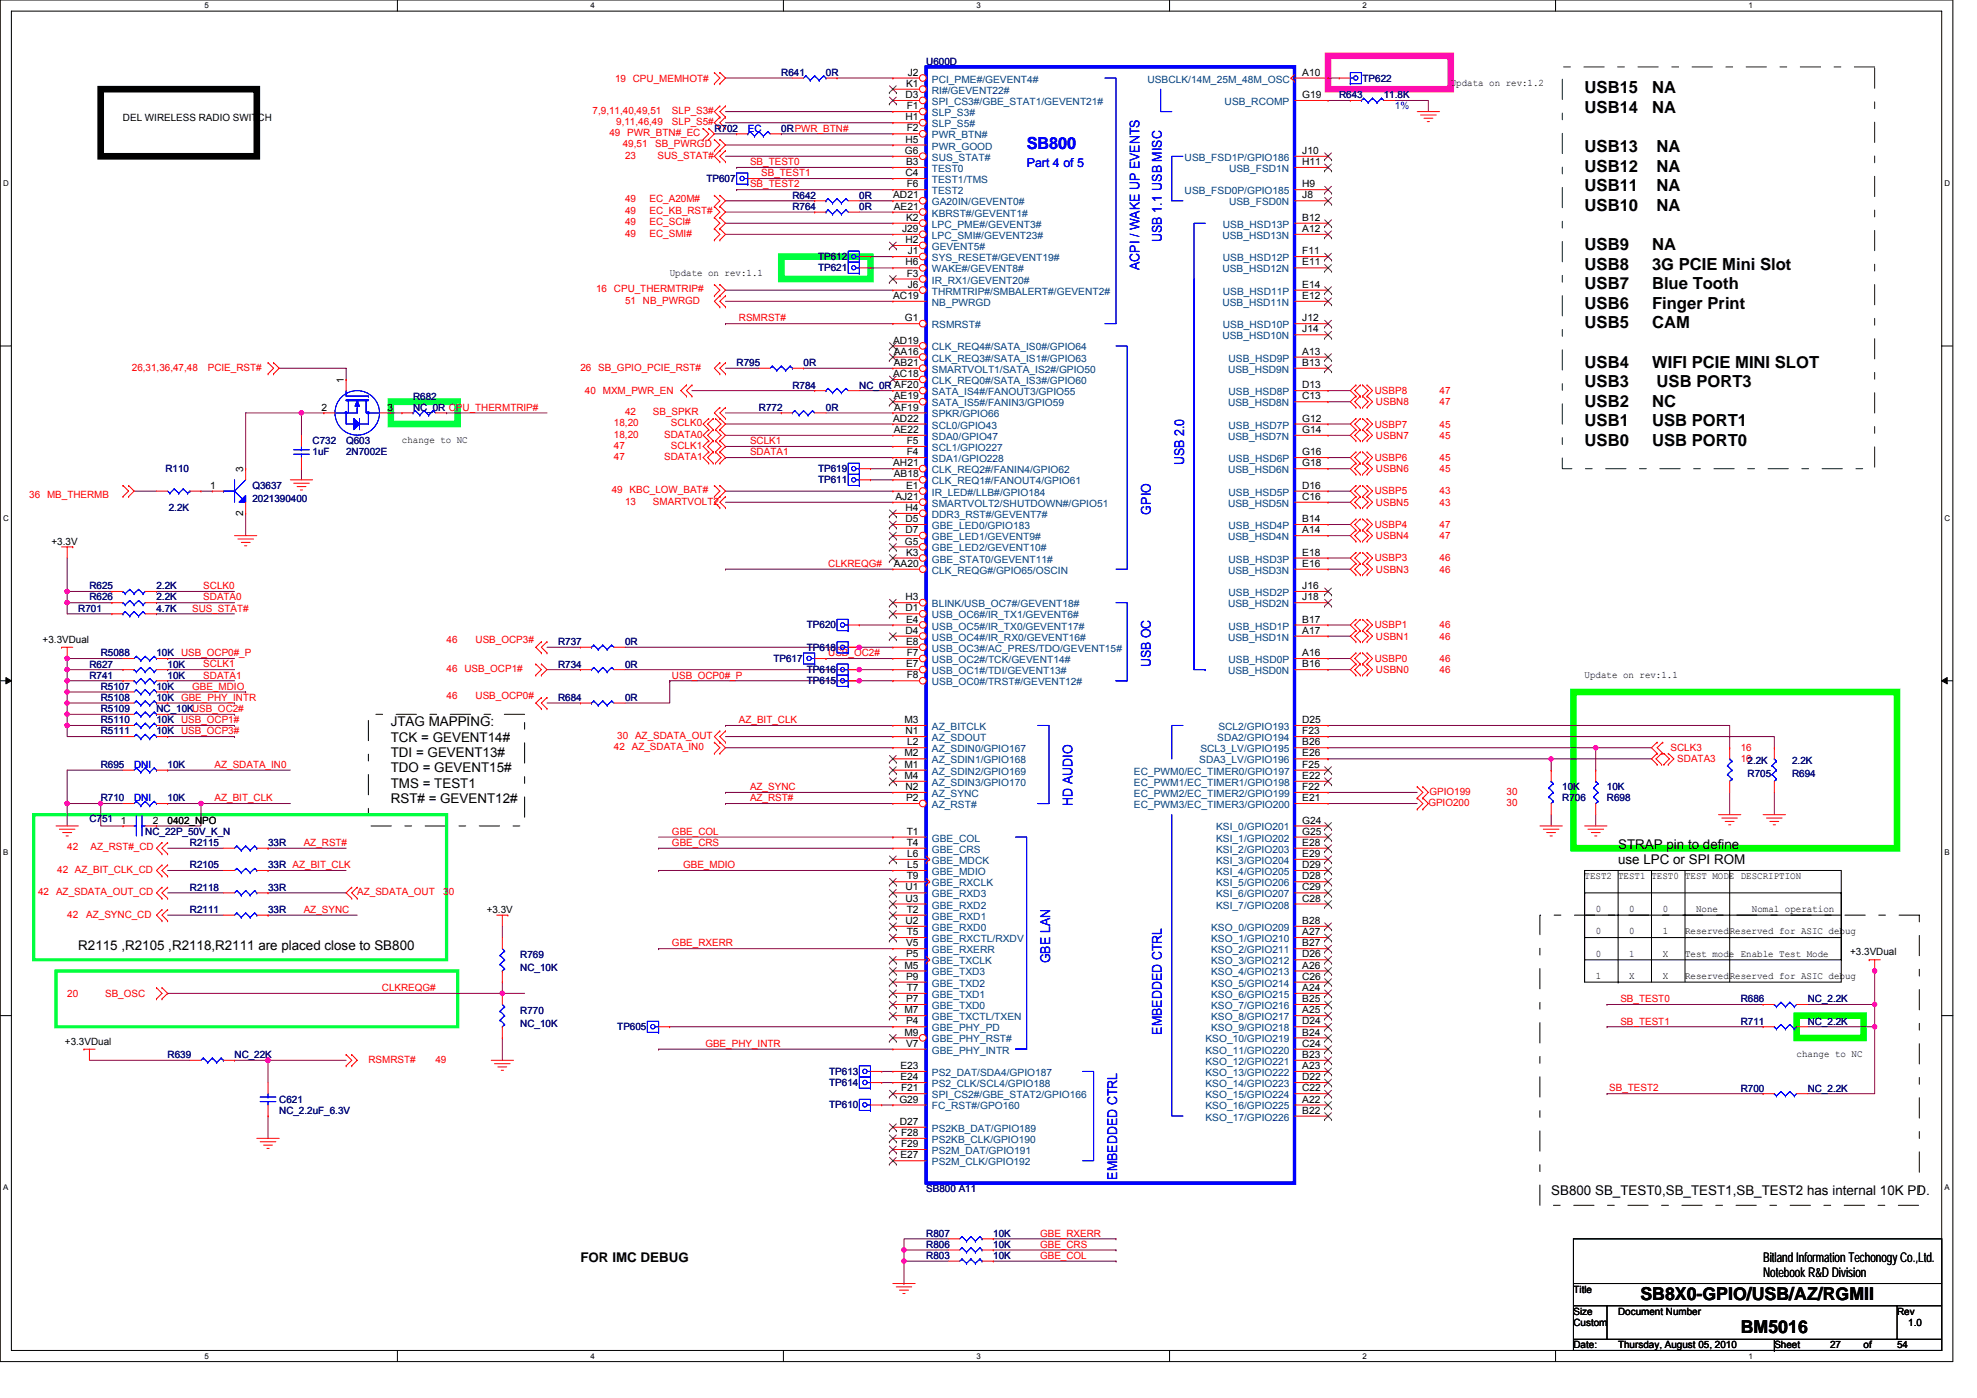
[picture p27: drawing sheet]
<svg xmlns="http://www.w3.org/2000/svg" width="297mm" height="210mm" viewBox="0 0 297 210" stroke-linecap="round" stroke-linejoin="round" font-family="sans-serif">
<defs><g id="words">
<g font-size="2.7">
<text x="246.5" y="195.2">SB8X0-GPIO/USB/AZ/RGMII</text>
<text x="261.6" y="200.3">BM5016</text>
</g>
<g font-size="2.5">
<text x="238.1" y="14">USB15</text>
<text x="238.1" y="17">USB14</text>
<text x="248.2" y="14">NA</text>
<text x="248.2" y="17">NA</text>
<text x="238.1" y="22.9">USB13</text>
<text x="248.9" y="22.9">NA</text>
<text x="238.1" y="25.8">USB12</text>
<text x="238.1" y="28.7">USB11</text>
<text x="248.9" y="25.8">NA</text>
<text x="248.9" y="28.7">NA</text>
<text x="238.1" y="31.7">USB10</text>
<text x="248.9" y="31.7">NA</text>
<text x="238.1" y="37.6">USB9</text>
<text x="238.1" y="40.5">USB8</text>
<text x="248.2" y="37.6">NA</text>
<text x="248.2" y="40.5">3G PCIE Mini Slot</text>
<text x="238.1" y="43.5">USB7</text>
<text x="238.1" y="46.4">USB6</text>
<text x="248.2" y="43.5">Blue Tooth</text>
<text x="248.2" y="46.4">Finger Print</text>
<text x="238.1" y="49.3">USB5</text>
<text x="248.2" y="49.3">CAM</text>
<text x="238.1" y="55.2">USB4</text>
<text x="238.1" y="58.2">USB3</text>
<text x="248.2" y="55.2">WIFI PCIE MINI SLOT</text>
<text x="248.9" y="58.2">USB PORT3</text>
<text x="238.1" y="61.1">USB2</text>
<text x="238.1" y="64.1">USB1</text>
<text x="248.2" y="61.1">NC</text>
<text x="248.2" y="64.1">USB PORT1</text>
<text x="238.1" y="67">USB0</text>
<text x="248.2" y="67">USB PORT0</text>
</g>
<text font-size="2.5" fill="#00f" x="154.3" y="22.4">SB800</text>
<g font-size="2" fill="#00f">
<text x="171.2" y="40.6" transform="rotate(-90 171.2 40.6)">ACPI / WAKE UP EVENTS</text>
<text x="174.6" y="36.4" transform="rotate(-90 174.6 36.4)">USB 1.1 USB MISC</text>
<text x="177.9" y="69.9" transform="rotate(-90 177.9 69.9)">USB 2.0</text>
<text x="172.9" y="77.3" transform="rotate(-90 172.9 77.3)">GPIO</text>
<text x="172.9" y="100.2" transform="rotate(-90 172.9 100.2)">USB OC</text>
<text x="161.2" y="121" transform="rotate(-90 161.2 121)">HD AUDIO</text>
<text x="157.8" y="144.7" transform="rotate(-90 157.8 144.7)">GBE LAN</text>
<text x="174.6" y="155.4" transform="rotate(-90 174.6 155.4)">EMBEDDED CTRL</text>
<text x="167.9" y="177.2" transform="rotate(-90 167.9 177.2)">EMBEDDED CTRL</text>
</g>
<g font-size="2">
<text x="58.7" y="109.1">JTAG MAPPING:</text>
<text x="58.7" y="111.4">TCK = GEVENT14#</text>
<text x="58.7" y="113.7">TDI = GEVENT13#</text>
<text x="58.7" y="116">TDO = GEVENT15#</text>
<text x="58.7" y="118.3">TMS = TEST1</text>
<text x="58.7" y="120.6">RST# = GEVENT12#</text>
<text x="243.1" y="127.5">STRAP pin to define</text>
<text x="243.1" y="129.8">use LPC or SPI ROM</text>
<text x="11.8" y="142.6">R2115 ,R2105 ,R2118,R2111 are placed close to SB800</text>
<text x="233.1" y="179.5">SB800 SB_TEST0,SB_TEST1,SB_TEST2 has internal 10K PD.</text>
<text x="87.2" y="189.6">FOR IMC DEBUG</text>
<text x="264.9" y="189.6">Bitland Information Techonogy Co.,Ltd.</text>
<text x="264.9" y="191.9">Notebook R&amp;D Division</text>
</g>
<text font-size="1.8" fill="#00f" x="154.3" y="25.1">Part 4 of 5</text>
<g font-size="1.5" fill="#000080">
<text x="117.4" y="11.4">R641</text>
<text x="124.1" y="11.4">0R</text>
<text x="139.2" y="9.7">U600D</text>
<text x="201.2" y="14.8">R643</text>
<text x="204.7" y="12.3">TP622</text>
<text x="207.9" y="14.8">11.8K</text>
<text x="107.3" y="19.8">R702</text>
<text x="117.4" y="19.8">0RPWR_BTN#</text>
<text x="106.1" y="27.3">TP607</text>
<text x="119.1" y="29.8">R642</text>
<text x="129.1" y="29.8">0R</text>
<text x="119.1" y="31.5">R764</text>
<text x="129.1" y="31.5">0R</text>
<text x="122.9" y="39.1">TP612</text>
<text x="122.9" y="40.7">TP621</text>
<text x="110.7" y="55">R795</text>
<text x="119.1" y="58.4">R784</text>
<text x="120.7" y="55">0R</text>
<text x="129.1" y="58.4">NC_0R AF20</text>
<text x="62.1" y="60">R682</text>
<text x="62.1" y="61.7">NC_0R CPU_THERMTRIP#</text>
<text x="114" y="61.7">R772</text>
<text x="124.1" y="61.7">0R</text>
<text x="24.8" y="70.9">R110</text>
<text x="47" y="66.7">C732</text>
<text x="47" y="68.4">1uF</text>
<text x="52" y="66.7">Q603</text>
<text x="52" y="68.4">2N7002E</text>
<text x="122.9" y="70.9">TP619</text>
<text x="25.4" y="76.8">2.2K</text>
<text x="37.9" y="73.4">Q3637</text>
<text x="37.9" y="75.4">2021390400</text>
<text x="122.9" y="72.6">TP611</text>
<text x="13.4" y="88.5">R625</text>
<text x="23.5" y="88.5">2.2K</text>
<text x="11.8" y="91.9">R701</text>
<text x="13.4" y="90.2">R626</text>
<text x="23.5" y="91.9">4.7K</text>
<text x="23.5" y="90.2">2.2K</text>
<text x="121.2" y="94.4">TP620</text>
<text x="13.4" y="101.9">R741</text>
<text x="13.4" y="100.3">R627</text>
<text x="15.1" y="98.6">R5088</text>
<text x="23.5" y="98.6">10K USB_OCP0#_P</text>
<text x="25.2" y="101.9">10K</text>
<text x="25.2" y="100.3">10K</text>
<text x="83.9" y="100.3">R734</text>
<text x="83.9" y="96.9">R737</text>
<text x="93.9" y="100.3">0R</text>
<text x="93.9" y="96.9">0R</text>
<text x="116.2" y="99.4">TP617</text>
<text x="121.2" y="101.1">TP616</text>
<text x="121.2" y="97.7">TP618</text>
<text x="15.1" y="105.3">R5108</text>
<text x="15.1" y="103.6">R5107</text>
<text x="15.1" y="107">R5109</text>
<text x="23.5" y="105.3">10K GBE_PHY_INTR</text>
<text x="23.5" y="103.6">10K</text>
<text x="23.5" y="107">NC_10KUSB_OC2#</text>
<text x="83.9" y="105.3">R684</text>
<text x="93.9" y="105.3">0R</text>
<text x="121.2" y="102.8">TP615</text>
<text x="15.1" y="110.3">R5111</text>
<text x="15.1" y="108.6">R5110</text>
<text x="23.5" y="110.3">10K USB_OCP3#</text>
<text x="23.5" y="108.6">10K USB_OCP1#</text>
<text x="15.1" y="115.3">R695</text>
<text x="25.2" y="115.3">10K</text>
<text x="234.7" y="118.7">10K</text>
<text x="241.4" y="118.7">10K</text>
<text x="262.6" y="116.7">R705</text>
<text x="269.3" y="116.7">R694</text>
<text x="269.3" y="114.7">2.2K</text>
<text x="13.4" y="123.4">C751</text>
<text x="15.1" y="120.4">R710</text>
<text x="21.8" y="125.4">NC_22P_50V_K_N</text>
<text x="25.2" y="120.4">10K</text>
<text x="234.7" y="120.4">R706</text>
<text x="241.4" y="120.4">R698</text>
<text x="28.5" y="130.4">R2105</text>
<text x="28.5" y="127.1">R2115</text>
<text x="40.3" y="130.4">33R AZ_BIT_CLK</text>
<text x="40.3" y="127.1">33R</text>
<text x="28.5" y="137.1">R2111</text>
<text x="28.5" y="133.8">R2118</text>
<text x="40.3" y="137.1">33R</text>
<text x="40.3" y="133.8">33R</text>
<text x="78.2" y="143.8">R769</text>
<text x="78.2" y="145.9">NC_10K</text>
<text x="78.2" y="152.2">R770</text>
<text x="78.2" y="154.2">NC_10K</text>
<text x="92.7" y="154.7">TP605</text>
<text x="261.6" y="153.9">R711</text>
<text x="261.6" y="150.6">R686</text>
<text x="271.6" y="153.9">NC_2.2K</text>
<text x="271.6" y="150.6">NC_2.2K</text>
<text x="25.2" y="158.9">R639</text>
<text x="35.2" y="158.9">NC_22K</text>
<text x="124.6" y="161.4">TP613</text>
<text x="41.9" y="165.6">C621</text>
<text x="41.9" y="167.3">NC_2.2uF_6.3V</text>
<text x="124.6" y="163.1">TP614</text>
<text x="124.6" y="166.5">TP610</text>
<text x="261.6" y="164">R700</text>
<text x="271.6" y="164">NC_2.2K</text>
<text x="139.2" y="179">SB800 A11</text>
<text x="139.2" y="185.8">R807</text>
<text x="149.2" y="185.8">10K</text>
<text x="139.2" y="189.1">R803</text>
<text x="139.2" y="187.4">R806</text>
<text x="149.2" y="189.1">10K</text>
<text x="149.2" y="187.4">10K</text>
</g>
<g font-size="1.5">
<text x="136.4" y="11.4">J2</text>
<text x="195.7" y="11.4">A10</text>
<text x="136.1" y="14.7">D3</text>
<text x="136.1" y="13">K1</text>
<text x="136.2" y="16.4">F1</text>
<text x="195.7" y="14.7">G19</text>
<text x="218" y="12.9">Updata on rev:1.2</text>
<text x="18.5" y="18.1">DEL WIRELESS RADIO SWITCH</text>
<text x="136" y="23.1">G6</text>
<text x="136.1" y="18.1">H1</text>
<text x="136.1" y="21.4">H5</text>
<text x="136.2" y="19.7">F2</text>
<text x="195.7" y="23.1">J10</text>
<text x="134.2" y="29.8">AD21</text>
<text x="136.1" y="26.5">C4</text>
<text x="136.1" y="24.8">B3</text>
<text x="136.2" y="28.1">F6</text>
<text x="195.7" y="28.1">H9</text>
<text x="195.7" y="24.8">H11</text>
<text x="195.7" y="29.8">J8</text>
<text x="134.3" y="31.5">AE21</text>
<text x="135.5" y="34.8">J29</text>
<text x="136.1" y="33.2">K2</text>
<text x="195.7" y="33.2">B12</text>
<text x="195.7" y="34.8">A12</text>
<text x="100.6" y="41.4">Update on rev:1.1</text>
<text x="136.1" y="36.5">H2</text>
<text x="136.1" y="39.9">H6</text>
<text x="136.2" y="41.6">F3</text>
<text x="136.4" y="38.2">J1</text>
<text x="195.7" y="38.2">F11</text>
<text x="195.7" y="39.9">E11</text>
<text x="134.2" y="44.9">AC19</text>
<text x="136.4" y="43.2">J6</text>
<text x="195.7" y="43.2">E14</text>
<text x="195.7" y="44.9">E12</text>
<text x="134.2" y="51.6">AD19</text>
<text x="134.3" y="53.3">AA16</text>
<text x="136" y="48.3">G1</text>
<text x="195.7" y="53.3">A13</text>
<text x="195.7" y="48.3">J12</text>
<text x="195.7" y="49.9">J14</text>
<text x="51.6" y="57.5" transform="rotate(-90 51.6 57.5)">1</text>
<text x="134.2" y="56.6">AC18</text>
<text x="134.3" y="54.9">AB21</text>
<text x="134.3" y="60">AE19</text>
<text x="195.7" y="58.3">D13</text>
<text x="195.7" y="54.9">B13</text>
<text x="195.7" y="60">C13</text>
<text x="48.3" y="61.7">2</text>
<text x="58.2" y="61.7">3</text>
<text x="134.2" y="63.3">AD22</text>
<text x="134.3" y="65">AE22</text>
<text x="134.4" y="61.7">AF19</text>
<text x="195.7" y="63.3">G12</text>
<text x="195.7" y="65">G14</text>
<text x="36.6" y="70.9" transform="rotate(-90 36.6 70.9)">3</text>
<text x="60.4" y="66.6">change to NC</text>
<text x="134.2" y="70">AH21</text>
<text x="134.3" y="71.7">AB18</text>
<text x="136.2" y="66.7">F5</text>
<text x="136.2" y="68.4">F4</text>
<text x="195.7" y="68.4">G16</text>
<text x="195.7" y="70">G18</text>
<text x="31.6" y="73.4">1</text>
<text x="36.6" y="77.4" transform="rotate(-90 36.6 77.4)">2</text>
<text x="134.5" y="75.1">AJ21</text>
<text x="136.1" y="76.8">H4</text>
<text x="136.1" y="73.4">E1</text>
<text x="195.7" y="73.4">D16</text>
<text x="195.7" y="75.1">C16</text>
<text x="7.7" y="81.8">+3.3V</text>
<text x="136" y="81.8">G5</text>
<text x="136.1" y="80.1">D7</text>
<text x="136.1" y="78.4">D5</text>
<text x="136.1" y="83.5">K3</text>
<text x="195.7" y="78.4">B14</text>
<text x="195.7" y="83.5">E18</text>
<text x="195.7" y="80.1">A14</text>
<text x="134.3" y="85.1">AA20</text>
<text x="195.7" y="88.5">J16</text>
<text x="195.7" y="85.1">E16</text>
<text x="136.1" y="91.8">D1</text>
<text x="136.1" y="95.2">D4</text>
<text x="136.1" y="90.2">H3</text>
<text x="136.1" y="93.5">E4</text>
<text x="195.7" y="93.5">B17</text>
<text x="195.7" y="90.2">J18</text>
<text x="195.7" y="95.2">A17</text>
<text x="6.4" y="96.6">+3.3VDual</text>
<text x="136.1" y="96.9">E8</text>
<text x="136.1" y="100.2">E7</text>
<text x="136.2" y="98.6">F7</text>
<text x="136.2" y="101.9">F8</text>
<text x="195.7" y="98.6">A16</text>
<text x="195.7" y="100.2">B16</text>
<text x="238.1" y="101.8">Update on rev:1.1</text>
<text x="135.9" y="108.6">M3</text>
<text x="135.9" y="113.6">M2</text>
<text x="136.1" y="110.3">N1</text>
<text x="136.3" y="112">L2</text>
<text x="195.7" y="112">B26</text>
<text x="195.7" y="108.6">D25</text>
<text x="195.7" y="113.6">E26</text>
<text x="195.7" y="110.3">F23</text>
<text x="135.9" y="117">M4</text>
<text x="135.9" y="115.3">M1</text>
<text x="136.1" y="118.7">N2</text>
<text x="195.7" y="115.3">F25</text>
<text x="195.7" y="117">E22</text>
<text x="195.7" y="118.7">F22</text>
<text x="18.1" y="123.7">1</text>
<text x="23" y="123.7">2</text>
<text x="25.2" y="123.7">0402_NPO</text>
<text x="136.1" y="120.3">P2</text>
<text x="136.2" y="125.4">T1</text>
<text x="195.7" y="120.3">E21</text>
<text x="195.7" y="123.7">G24</text>
<text x="195.7" y="125.4">G25</text>
<text x="136.2" y="127">T4</text>
<text x="136.3" y="128.7">L6</text>
<text x="136.3" y="130.4">L5</text>
<text x="195.7" y="127">E28</text>
<text x="195.7" y="128.7">E29</text>
<text x="195.7" y="130.4">D29</text>
<text x="238.1" y="132">TEST2 TEST1 TEST0 TEST MODE DESCRIPTION</text>
<text x="73.1" y="137.1">+3.3V</text>
<text x="136.1" y="135.4">U3</text>
<text x="136.1" y="133.8">U1</text>
<text x="136.2" y="132.1">T9</text>
<text x="136.2" y="137.1">T2</text>
<text x="195.7" y="132.1">D28</text>
<text x="195.7" y="133.8">C29</text>
<text x="195.7" y="135.4">C28</text>
<text x="239.8" y="137">0</text>
<text x="244.8" y="137">0</text>
<text x="249.8" y="137">0</text>
<text x="254.8" y="137">None</text>
<text x="263.2" y="137">Nomal operation</text>
<text x="136.1" y="138.8">U2</text>
<text x="136.1" y="142.1">V5</text>
<text x="136.1" y="143.8">P5</text>
<text x="136.2" y="140.5">T5</text>
<text x="195.7" y="138.8">B28</text>
<text x="195.7" y="140.5">A27</text>
<text x="195.7" y="142.1">B27</text>
<text x="195.7" y="143.8">D26</text>
<text x="239.8" y="140.3">0</text>
<text x="239.8" y="143.7">0</text>
<text x="244.8" y="140.3">0</text>
<text x="244.8" y="143.7">1</text>
<text x="249.8" y="140.3">1</text>
<text x="249.8" y="143.7">X</text>
<text x="253.2" y="140.3">Reserved</text>
<text x="253.2" y="143.7">Test mode Enable Test Mode</text>
<text x="259.9" y="140.3">Reserved for ASIC debug</text>
<text x="278" y="143.5">+3.3VDual</text>
<text x="135.9" y="145.5">M5</text>
<text x="136.1" y="147.2">P9</text>
<text x="136.2" y="148.8">T7</text>
<text x="195.7" y="145.5">A26</text>
<text x="195.7" y="147.2">C26</text>
<text x="195.7" y="148.8">A24</text>
<text x="239.8" y="147">1</text>
<text x="244.8" y="147">X</text>
<text x="249.8" y="147">X</text>
<text x="253.2" y="147">Reserved</text>
<text x="259.9" y="147">Reserved for ASIC debug</text>
<text x="135.9" y="152.2">M7</text>
<text x="135.9" y="155.5">M9</text>
<text x="136.1" y="153.9">P4</text>
<text x="136.1" y="150.5">P7</text>
<text x="195.7" y="150.5">B25</text>
<text x="195.7" y="152.2">A25</text>
<text x="195.7" y="153.9">D24</text>
<text x="195.7" y="155.5">B24</text>
<text x="9.8" y="156.9">+3.3VDual</text>
<text x="135.3" y="160.6">E23</text>
<text x="136.1" y="157.2">V7</text>
<text x="195.7" y="157.2">C24</text>
<text x="195.7" y="158.9">B23</text>
<text x="195.7" y="160.6">A23</text>
<text x="269.9" y="158.8">change to NC</text>
<text x="135.1" y="165.6">G29</text>
<text x="135.3" y="162.2">E24</text>
<text x="135.4" y="163.9">F21</text>
<text x="195.7" y="167.3">B22</text>
<text x="195.7" y="165.6">A22</text>
<text x="195.7" y="162.2">D22</text>
<text x="195.7" y="163.9">C22</text>
<text x="135.2" y="169">D27</text>
<text x="135.3" y="174">E27</text>
<text x="135.4" y="170.6">F28</text>
<text x="135.4" y="172.3">F29</text>
<text x="236.4" y="194.1">Title</text>
<text x="236.4" y="197.5">Size</text>
<text x="243.1" y="197.5">Document Number</text>
<text x="285" y="197.5">Rev</text>
<text x="236.4" y="202.5">Date:</text>
<text x="236.4" y="199.2">Custom</text>
<text x="243.1" y="202.5">Thursday, August 05, 2010</text>
<text x="266.6" y="202.5">Sheet</text>
<text x="275" y="202.5">27</text>
<text x="280" y="202.5">of</text>
<text x="285" y="202.5">54</text>
<text x="286.7" y="199.2">1.0</text>
</g>
<g font-size="1.5" fill="#f00">
<text x="89" y="17.1">7,9,11,40,49,51</text>
<text x="92.4" y="12.3">19 CPU_MEMHOT#</text>
<text x="101" y="17.1">SLP_S3#</text>
<text x="91.6" y="20.5">49 PWR_BTN#_EC</text>
<text x="92.6" y="18.8">9,11,46,49</text>
<text x="93.6" y="22.1">49,51</text>
<text x="93.9" y="23.8">23</text>
<text x="98.4" y="22.1">SB_PWRGD</text>
<text x="98.8" y="23.8">SUS_STAT#</text>
<text x="101" y="18.8">SLP_S5#</text>
<text x="112.7" y="28.2">SB_TEST2</text>
<text x="112.7" y="24.8">SB_TEST0</text>
<text x="114.4" y="26.5">SB_TEST1</text>
<text x="93.9" y="35.5">49</text>
<text x="93.9" y="32.2">49</text>
<text x="93.9" y="33.9">49</text>
<text x="93.9" y="30.4">49</text>
<text x="97.6" y="35.5">EC_SMI#</text>
<text x="97.6" y="32.2">EC_KB_RST#</text>
<text x="97.6" y="33.9">EC_SCI#</text>
<text x="97.6" y="30.4">EC_A20M#</text>
<text x="89.6" y="43.9">16 CPU_THERMTRIP#</text>
<text x="93.9" y="45.6">51 NB_PWRGD</text>
<text x="111" y="48.3">RSMRST#</text>
<text x="19.8" y="55.7">26,31,36,47,48</text>
<text x="31.2" y="55.7">PCIE_RST#</text>
<text x="87.2" y="55.7">26 SB_GPIO_PCIE_RST#</text>
<text x="87.9" y="59.2">40 MXM_PWR_EN</text>
<text x="206.6" y="59.2">USBP8</text>
<text x="216.3" y="59.2">47</text>
<text x="92.2" y="65.7">18,20</text>
<text x="92.2" y="64.1">18,20</text>
<text x="93.9" y="62.4">42</text>
<text x="98.1" y="62.4">SB_SPKR</text>
<text x="99.8" y="65.7">SDATA0</text>
<text x="100.8" y="64.1">SCLK0</text>
<text x="206.6" y="64.2">USBP7</text>
<text x="206.7" y="65.9">USBN7</text>
<text x="206.7" y="60.9">USBN8</text>
<text x="216.3" y="65.9">45</text>
<text x="216.3" y="60.9">47</text>
<text x="216.3" y="64.2">45</text>
<text x="92.2" y="69.1">47</text>
<text x="92.2" y="67.4">47</text>
<text x="99.8" y="69.1">SDATA1</text>
<text x="100.8" y="67.4">SCLK1</text>
<text x="112.7" y="68.4">SDATA1</text>
<text x="112.7" y="66.7">SCLK1</text>
<text x="206.6" y="69.2">USBP6</text>
<text x="206.7" y="70.9">USBN6</text>
<text x="216.3" y="70.9">45</text>
<text x="216.3" y="69.2">45</text>
<text x="4.4" y="74.8">36 MB_THERMB</text>
<text x="91.9" y="74.1">49 KBC_LOW_BAT#</text>
<text x="93.9" y="75.8">13</text>
<text x="98.1" y="75.8">SMARTVOLT2</text>
<text x="206.6" y="74.3">USBP5</text>
<text x="206.7" y="75.9">USBN5</text>
<text x="216.3" y="75.9">43</text>
<text x="216.3" y="74.3">43</text>
<text x="206.6" y="79.3">USBP4</text>
<text x="206.7" y="81">USBN4</text>
<text x="216.3" y="81">47</text>
<text x="216.3" y="79.3">47</text>
<text x="30.5" y="88.5">SCLK0</text>
<text x="124.4" y="85.2">CLKREQG#</text>
<text x="206.6" y="84.3">USBP3</text>
<text x="206.7" y="86">USBN3</text>
<text x="216.3" y="86">46</text>
<text x="216.3" y="84.3">46</text>
<text x="28.9" y="91.9">SUS_STAT#</text>
<text x="30.5" y="90.2">SDATA0</text>
<text x="206.6" y="94.4">USBP1</text>
<text x="216.3" y="94.4">46</text>
<text x="30.5" y="101.9">SDATA1</text>
<text x="30.5" y="100.2">SCLK1</text>
<text x="67.1" y="100.9">46 USB_OCP1#</text>
<text x="67.1" y="96.6">46</text>
<text x="71.5" y="96.6">USB_OCP3#</text>
<text x="101" y="101.9">USB_OCP0#_P</text>
<text x="124.4" y="98.6">USB_OC2#</text>
<text x="206.6" y="99.4">USBP0</text>
<text x="206.7" y="96.1">USBN1</text>
<text x="206.7" y="101.1">USBN0</text>
<text x="216.3" y="96.1">46</text>
<text x="216.3" y="101.1">46</text>
<text x="216.3" y="99.4">46</text>
<text x="28.9" y="103.6">GBE_MDIO</text>
<text x="67.1" y="104.9">46</text>
<text x="71.5" y="104.9">USB_OCP0#</text>
<text x="92.2" y="112.7">42 AZ_SDATA_IN0</text>
<text x="92.7" y="111">30 AZ_SDATA_OUT</text>
<text x="111" y="108.6">AZ_BIT_CLK</text>
<text x="251" y="112.8">SCLK3</text>
<text x="261.6" y="112.8">16</text>
<text x="32.2" y="115.3">AZ_SDATA_IN0</text>
<text x="112.7" y="118.7">AZ_SYNC</text>
<text x="214.8" y="119.4">GPIO199</text>
<text x="226.4" y="119.4">30</text>
<text x="252" y="114.5">SDATA3</text>
<text x="261.6" y="114.5">162.2K</text>
<text x="32.2" y="120.4">AZ_BIT_CLK</text>
<text x="101" y="125.4">GBE_COL</text>
<text x="112.7" y="120.4">AZ_RST#</text>
<text x="214.6" y="121.1">GPIO200</text>
<text x="226.4" y="121.1">30</text>
<text x="8.6" y="131.1">42 AZ_BIT_CLK_CD</text>
<text x="10.1" y="127.7">42</text>
<text x="13.6" y="127.7">AZ_RST#_CD</text>
<text x="45.6" y="127.1">AZ_RST#</text>
<text x="101" y="127.1">GBE_CRS</text>
<text x="102.6" y="130.4">GBE_MDIO</text>
<text x="5.7" y="134.5">42 AZ_SDATA_OUT_CD</text>
<text x="10.1" y="137.8">42</text>
<text x="13" y="137.8">AZ_SYNC_CD</text>
<text x="45.6" y="137.1">AZ_SYNC</text>
<text x="53.7" y="134.5">AZ_SDATA_OUT</text>
<text x="66.6" y="134.5">30</text>
<text x="101" y="142.2">GBE_RXERR</text>
<text x="10.1" y="149.7">20</text>
<text x="15.8" y="149.7">SB_OSC</text>
<text x="57.4" y="148.9">CLKREQG#</text>
<text x="243.5" y="153.9">SB_TEST1</text>
<text x="243.5" y="150.5">SB_TEST0</text>
<text x="55.3" y="159.6">RSMRST#</text>
<text x="65.4" y="159.6">49</text>
<text x="106" y="157.2">GBE_PHY_INTR</text>
<text x="241.8" y="163.9">SB_TEST2</text>
<text x="156.3" y="185.7">GBE_RXERR</text>
<text x="156.3" y="189.1">GBE_COL</text>
<text x="156.3" y="187.4">GBE_CRS</text>
</g>
<g font-size="1.5" fill="#004080">
<text x="140" y="12.4">PCI_PME#/GEVENT4#</text>
<text x="140" y="14.1">RI#/GEVENT22#</text>
<text x="140" y="17.4">SLP_S3#</text>
<text x="140" y="15.8">SPI_CS3#/GBE_STAT1/GEVENT21#</text>
<text x="172.4" y="12.4">USBCLK/14M_25M_48M_OSC</text>
<text x="184" y="15.8">USB_RCOMP</text>
<text x="140" y="19.1">SLP_S5#</text>
<text x="140" y="20.8">PWR_BTN#</text>
<text x="140" y="22.5">PWR_GOOD</text>
<text x="140" y="24.2">SUS_STAT#</text>
<text x="140" y="25.8">TEST0</text>
<text x="140" y="27.5">TEST1/TMS</text>
<text x="140" y="29.2">TEST2</text>
<text x="178" y="24.2">USB_FSD1P/GPIO186</text>
<text x="178" y="29.2">USB_FSD0P/GPIO185</text>
<text x="184.7" y="25.8">USB_FSD1N</text>
<text x="140" y="30.8">GA20IN/GEVENT0#</text>
<text x="140" y="32.5">KBRST#/GEVENT1#</text>
<text x="140" y="34.2">LPC_PME#/GEVENT3#</text>
<text x="140" y="35.9">LPC_SMI#/GEVENT23#</text>
<text x="183.7" y="35.9">USB_HSD13N</text>
<text x="183.7" y="34.2">USB_HSD13P</text>
<text x="184.7" y="30.8">USB_FSD0N</text>
<text x="140" y="37.5">GEVENT5#</text>
<text x="140" y="39.2">SYS_RESET#/GEVENT19#</text>
<text x="140" y="40.9">WAKE#/GEVENT8#</text>
<text x="183.7" y="40.9">USB_HSD12N</text>
<text x="183.7" y="39.2">USB_HSD12P</text>
<text x="140" y="44.3">THRMTRIP#/SMBALERT#/GEVENT2#</text>
<text x="140" y="45.9">NB_PWRGD</text>
<text x="140" y="42.6">IR_RX1/GEVENT20#</text>
<text x="183.7" y="45.9">USB_HSD11N</text>
<text x="183.7" y="44.3">USB_HSD11P</text>
<text x="140" y="52.6">CLK_REQ4#/SATA_IS0#/GPIO64</text>
<text x="140" y="49.3">RSMRST#</text>
<text x="183.7" y="51">USB_HSD10N</text>
<text x="183.7" y="49.3">USB_HSD10P</text>
<text x="140" y="54.3">CLK_REQ3#/SATA_IS1#/GPIO63</text>
<text x="140" y="56">SMARTVOLT1/SATA_IS2#/GPIO50</text>
<text x="140" y="57.7">CLK_REQ0#/SATA_IS3#/GPIO60</text>
<text x="140" y="59.4">SATA_IS4#/FANOUT3/GPIO55</text>
<text x="184.5" y="56">USB_HSD9N</text>
<text x="184.6" y="54.3">USB_HSD9P</text>
<text x="184.6" y="59.4">USB_HSD8P</text>
<text x="140" y="62.7">SPKR/GPIO66</text>
<text x="140" y="64.4">SCL0/GPIO43</text>
<text x="140" y="61">SATA_IS5#/FANIN3/GPIO59</text>
<text x="184.5" y="61">USB_HSD8N</text>
<text x="184.6" y="64.4">USB_HSD7P</text>
<text x="140" y="66.1">SDA0/GPIO47</text>
<text x="140" y="71.1">CLK_REQ2#/FANIN4/GPIO62</text>
<text x="140" y="67.7">SCL1/GPIO227</text>
<text x="140" y="69.4">SDA1/GPIO228</text>
<text x="184.5" y="66.1">USB_HSD7N</text>
<text x="184.5" y="71.1">USB_HSD6N</text>
<text x="184.6" y="69.4">USB_HSD6P</text>
<text x="140" y="77.8">DDR3_RST#/GEVENT7#</text>
<text x="140" y="76.1">SMARTVOLT2/SHUTDOWN#/GPIO51</text>
<text x="140" y="72.7">CLK_REQ1#/FANOUT4/GPIO61</text>
<text x="140" y="74.4">IR_LED#/LLB#/GPIO184</text>
<text x="184.5" y="76.1">USB_HSD5N</text>
<text x="184.6" y="74.4">USB_HSD5P</text>
<text x="140" y="81.1">GBE_LED1/GEVENT9#</text>
<text x="140" y="79.5">GBE_LED0/GPIO183</text>
<text x="140" y="82.8">GBE_LED2/GEVENT10#</text>
<text x="184.5" y="81.1">USB_HSD4N</text>
<text x="184.6" y="79.5">USB_HSD4P</text>
<text x="140" y="84.5">GBE_STAT0/GEVENT11#</text>
<text x="140" y="86.2">CLK_REQG#/GPIO65/OSCIN</text>
<text x="184.5" y="86.2">USB_HSD3N</text>
<text x="184.6" y="84.5">USB_HSD3P</text>
<text x="184.6" y="89.5">USB_HSD2P</text>
<text x="140" y="92.9">USB_OC6#/IR_TX1/GEVENT6#</text>
<text x="140" y="94.6">USB_OC5#/IR_TX0/GEVENT17#</text>
<text x="140" y="91.2">BLINK/USB_OC7#/GEVENT18#</text>
<text x="184.5" y="91.2">USB_HSD2N</text>
<text x="184.6" y="94.6">USB_HSD1P</text>
<text x="140" y="96.2">USB_OC4#/IR_RX0/GEVENT16#</text>
<text x="140" y="97.9">USB_OC3#/AC_PRES/TDO/GEVENT15#</text>
<text x="140" y="101.3">USB_OC1#/TDI/GEVENT13#</text>
<text x="140" y="99.6">USB_OC2#/TCK/GEVENT14#</text>
<text x="184.5" y="96.2">USB_HSD1N</text>
<text x="184.5" y="101.3">USB_HSD0N</text>
<text x="184.6" y="99.6">USB_HSD0P</text>
<text x="140" y="102.9">USB_OC0#/TRST#/GEVENT12#</text>
<text x="140" y="113">AZ_SDIN0/GPIO167</text>
<text x="140" y="109.6">AZ_BITCLK</text>
<text x="140" y="111.3">AZ_SDOUT</text>
<text x="180.4" y="113">SCL3_LV/GPIO195</text>
<text x="182.9" y="111.3">SDA2/GPIO194</text>
<text x="183.1" y="109.6">SCL2/GPIO193</text>
<text x="140" y="118">AZ_SDIN3/GPIO170</text>
<text x="140" y="119.7">AZ_SYNC</text>
<text x="140" y="116.4">AZ_SDIN2/GPIO169</text>
<text x="140" y="114.7">AZ_SDIN1/GPIO168</text>
<text x="170.4" y="116.4">EC_PWM0/EC_TIMER0/GPIO197</text>
<text x="170.4" y="118">EC_PWM1/EC_TIMER1/GPIO198</text>
<text x="170.4" y="119.7">EC_PWM2/EC_TIMER2/GPIO199</text>
<text x="180.2" y="114.7">SDA3_LV/GPIO196</text>
<text x="140" y="121.4">AZ_RST#</text>
<text x="170.4" y="121.4">EC_PWM3/EC_TIMER3/GPIO200</text>
<text x="182.7" y="124.7">KSI_0/GPIO201</text>
<text x="140" y="128.1">GBE_CRS</text>
<text x="140" y="126.4">GBE_COL</text>
<text x="140" y="129.8">GBE_MDCK</text>
<text x="140" y="131.4">GBE_MDIO</text>
<text x="182.7" y="126.4">KSI_1/GPIO202</text>
<text x="182.7" y="128.1">KSI_2/GPIO203</text>
<text x="182.7" y="129.8">KSI_3/GPIO204</text>
<text x="182.7" y="131.4">KSI_4/GPIO205</text>
<text x="140" y="133.1">GBE_RXCLK</text>
<text x="140" y="136.5">GBE_RXD2</text>
<text x="140" y="134.8">GBE_RXD3</text>
<text x="182.7" y="133.1">KSI_5/GPIO206</text>
<text x="182.7" y="134.8">KSI_6/GPIO207</text>
<text x="182.7" y="136.5">KSI_7/GPIO208</text>
<text x="140" y="141.5">GBE_RXCTL/RXDV</text>
<text x="140" y="143.2">GBE_RXERR</text>
<text x="140" y="139.8">GBE_RXD0</text>
<text x="140" y="138.1">GBE_RXD1</text>
<text x="182" y="139.8">KSO_0/GPIO209</text>
<text x="182" y="141.5">KSO_1/GPIO210</text>
<text x="182" y="143.2">KSO_2/GPIO211</text>
<text x="140" y="148.2">GBE_TXD2</text>
<text x="140" y="146.5">GBE_TXD3</text>
<text x="140" y="144.8">GBE_TXCLK</text>
<text x="140" y="149.9">GBE_TXD1</text>
<text x="182" y="144.8">KSO_3/GPIO212</text>
<text x="182" y="146.5">KSO_4/GPIO213</text>
<text x="182" y="148.2">KSO_5/GPIO214</text>
<text x="182" y="149.9">KSO_6/GPIO215</text>
<text x="140" y="153.2">GBE_TXCTL/TXEN</text>
<text x="140" y="154.9">GBE_PHY_PD</text>
<text x="140" y="151.6">GBE_TXD0</text>
<text x="182" y="151.6">KSO_7/GPIO216</text>
<text x="182" y="153.2">KSO_8/GPIO217</text>
<text x="182" y="154.9">KSO_9/GPIO218</text>
<text x="140" y="161.6">PS2_DAT/SDA4/GPIO187</text>
<text x="140" y="156.6">GBE_PHY_RST#</text>
<text x="140" y="158.3">GBE_PHY_INTR</text>
<text x="181.1" y="156.6">KSO_10/GPIO219</text>
<text x="181.1" y="158.3">KSO_11/GPIO220</text>
<text x="181.1" y="159.9">KSO_12/GPIO221</text>
<text x="181.1" y="161.6">KSO_13/GPIO222</text>
<text x="140" y="163.3">PS2_CLK/SCL4/GPIO188</text>
<text x="140" y="165">SPI_CS2#/GBE_STAT2/GPIO166</text>
<text x="140" y="166.6">FC_RST#/GPO160</text>
<text x="181.1" y="166.6">KSO_16/GPIO225</text>
<text x="181.1" y="163.3">KSO_14/GPIO223</text>
<text x="181.1" y="165">KSO_15/GPIO224</text>
<text x="140" y="170">PS2KB_DAT/GPIO189</text>
<text x="140" y="171.7">PS2KB_CLK/GPIO190</text>
<text x="140" y="173.3">PS2M_DAT/GPIO191</text>
<text x="181.1" y="168.3">KSO_17/GPIO226</text>
<text x="140" y="175">PS2M_CLK/GPIO192</text>
</g>
<g font-size="1.5" fill="#00f">
<text x="209.6" y="16.4">1%</text>
<text x="112.3" y="19.8">EC</text>
<text x="20.1" y="115.3">DNI</text>
<text x="20.1" y="120.4">DNI</text>
</g>
<g font-size="1.2">
<text x="30.7" y="1.3">5</text>
<text x="88.7" y="1.3">4</text>
<text x="146.7" y="1.3">3</text>
<text x="204.7" y="1.3">2</text>
<text x="262.7" y="1.3">1</text>
<text x=".5" y="27.9">D</text>
<text x="292.2" y="27.9">D</text>
<text x=".5" y="78.2">C</text>
<text x="292.2" y="78.2">C</text>
<text x=".5" y="128.5">B</text>
<text x="292.2" y="128.5">B</text>
<text x=".5" y="178.8">A</text>
<text x="292.2" y="178.8">A</text>
<text x="30.7" y="204.1">5</text>
<text x="88.7" y="204.1">4</text>
<text x="146.7" y="204.1">3</text>
<text x="204.7" y="204.1">2</text>
<text x="262.7" y="204.1">1</text>
</g>
</g></defs>
<path d="M0 0h293.4v204.5h-293.4zM1.7 1.7h290v201.1h-290z" fill="none" stroke="#000" stroke-width=".15"/>
<g fill="#fff">
<path d="M30.7 .2h.7v1.3h-.7z"/>
<path d="M30.7 203h.7v1.4h-.7z"/>
</g>
<path d="M59.7 0v1.7M59.7 202.8v1.7" fill="none" stroke="#000" stroke-width=".15"/>
<g fill="#fff">
<path d="M88.7 .2h.7v1.3h-.7z"/>
<path d="M88.7 203h.7v1.4h-.7z"/>
</g>
<path d="M117.7 0v1.7M117.7 202.8v1.7" fill="none" stroke="#000" stroke-width=".15"/>
<g fill="#fff">
<path d="M146.7 .2h.7v1.3h-.7z"/>
<path d="M146.7 203h.7v1.4h-.7z"/>
</g>
<path d="M175.7 0v1.7M175.7 202.8v1.7" fill="none" stroke="#000" stroke-width=".15"/>
<g fill="#fff">
<path d="M204.7 .2h.7v1.3h-.7z"/>
<path d="M204.7 203h.7v1.4h-.7z"/>
</g>
<path d="M233.7 0v1.7M233.7 202.8v1.7" fill="none" stroke="#000" stroke-width=".15"/>
<g fill="#fff">
<path d="M262.7 .2h.7v1.3h-.7z"/>
<path d="M262.7 203h.7v1.4h-.7z"/>
<path d="M.5 26.8h.8v1.4h-.8z"/>
<path d="M292.2 26.8h.8v1.4h-.8z"/>
<path d="M.5 77.1h.8v1.3h-.8z"/>
<path d="M292.2 77.1h.8v1.3h-.8z"/>
</g>
<path d="M0 52h1.7M291.7 52h1.7" fill="none" stroke="#000" stroke-width=".15"/>
<g fill="#fff">
<path d="M.5 127.4h.7v1.3h-.7z"/>
<path d="M292.2 127.4h.7v1.3h-.7z"/>
</g>
<path d="M0 102.3h1.7M291.7 102.3h1.7" fill="none" stroke="#000" stroke-width=".15"/>
<path d="M.9 101.8l.8 .5-.8 .4zM291.7 102.3l.9-.5v.9z" fill="#000" stroke="#000" stroke-width=".15"/>
<g fill="#fff">
<path d="M.5 177.7h.7v1.3h-.7z"/>
<path d="M292.2 177.7h.7v1.3h-.7z"/>
</g>
<g fill="none" stroke="#000" stroke-width=".15">
<path d="M238.1 137.5h38.5M238.1 130.7v16.8M238.1 134.1h38.5v13.4h-38.5zM238.1 130.7h38.5v13.5h-38.5zM243.1 130.7v16.8M248.1 130.7v16.8M253.2 130.7v16.8M259.9 130.7v16.8M0 152.5h1.7M238.1 140.8h38.5M243.1 147.5h.1M291.7 152.5h1.7"/>
<path d="M236.4 192.8h55.3M236.4 196.1h55.3M236.4 186.1h55.3v16.7h-55.3zM241.4 196.1v5.1M285 196.1v5.1M236.4 201.2h55.3M266.6 202.8h.1M266.6 201.2v1.6"/>
</g>
<path d="M234.7 10.1h47v60.3h-47z" fill="none" stroke="#004000" stroke-width=".15" stroke-dasharray="3 2 1 2"/>
<path d="M55.3 107.3h23.5v16.8h-23.5zM231.4 137.5h57v43.5h-57z" fill="none" stroke="#000" stroke-width=".15" stroke-dasharray="3 2 1 2"/>
<path d="M5.1 122.4h62v21.8h-62zM8.4 145.8h60.4v8.4h-60.4z" fill="none" stroke="#00ff40" stroke-width=".49"/>
<path d="M117.4 38.5h13.4v3.4h-13.4zM58.7 60.3h10.1v3.4h-10.1z" fill="none" stroke="#00ff40" stroke-width=".99"/>
<path d="M15.1 13.4h23.5v10.1h-23.5z" fill="none" stroke="#000" stroke-width=".99"/>
<path d="M236.4 103.9h48.6v23.5h-48.6zM269.9 152.5h10.1v3.4h-10.1z" fill="none" stroke="#0f0" stroke-width=".99"/>
<path d="M199.5 8.4h18.5v5h-18.5z" fill="none" stroke="#f0f" stroke-width=".99"/>
<g fill="none" stroke="#800040" stroke-width=".15">
<path d="M109 18.4h25.2M109 16.8h25.2M109 11.7h10.1M125.8 11.7h8.4M199.5 15.1h3.4M199.5 11.7h.1M199.5 11.7h1.7M209.6 15.1h5v1.7M107.3 20.1h3.4M109 35.2h25.2M109 23.5h25.2M109 21.8h25.2"/>
<path d="M109 30.2h13.4M109 33.5h25.2M109 31.9h13.4M110.7 28.5h.1M110.7 25.1h.1M110.7 28.5h23.5M110.7 25.1h23.5M114 26.8h.1M114 26.8h20.2M117.4 20.1h.1M117.4 20.1h16.8M129.1 31.9h5.1"/>
<path d="M129.1 30.2h5.1M130.8 38.5h3.4M41.9 55.3h10.1v1.7M104 58.7h18.4M109 48.6h.1M109 43.6h25.2M109 45.3h25.2M109 55.3h5M109 48.6h25.2M120.7 55.3h13.5M129.1 58.7h5.1M130.8 40.2h3.4"/>
<path d="M199.5 58.7h3.4M20.1 73.8h3.4M30.2 73.8h1.7M36.9 77.1v3.4M45.3 62h.1M45.3 62h-8.4v8.4M45.3 70.4v1.7M45.3 62h3.4M45.3 62v3.4M58.7 62h1.7M67.1 62h.1M67.1 62h15.1"/>
<path d="M109 68.7h.1M109 67.1h.1M109 63.7h25.2M109 65.4h25.2M109 73.8h25.2M109 62h8.4M109 75.4h25.2M109 68.7h25.2M109 67.1h25.2M124.1 62h10.1M130.8 72.1h3.4M130.8 70.4h3.4"/>
<path d="M199.5 65.4h3.4M199.5 78.8h3.4M199.5 63.7h3.4M199.5 70.4h3.4M199.5 68.7h3.4M199.5 73.8h3.4M199.5 75.4h3.4M199.5 60.3h3.4M10.1 98.9v1.7M10.1 90.5h.1M10.1 88.8h6.7M10.1 88.8h.1"/>
<path d="M10.1 83.8v5M10.1 90.5v1.7h6.7M10.1 98.9h.1M10.1 90.5h6.7M10.1 88.8v1.7M10.1 98.9h8.4M23.5 88.8h.1M23.5 90.5h.1M23.5 92.2h.1M23.5 88.8h11.7M23.5 90.5h11.7M23.5 92.2h11.7"/>
<path d="M25.2 98.9h.1M25.2 98.9h10M82.2 97.2h5M93.9 97.2h35.2M109 85.5h.1M109 85.5h25.2M124.1 98.9h.1M124.1 98.9h10.1M129.1 97.2h5.1M129.1 97.2h.1M129.1 93.9h5.1M199.5 80.5h3.4"/>
<path d="M199.5 98.9h3.4M199.5 85.5h3.4M199.5 83.8h3.4M199.5 93.9h3.4M199.5 95.5h3.4M10.1 100.6h.1M10.1 102.3h8.4M10.1 100.6v1.7M10.1 102.3v1.6h8.4M10.1 102.3h.1M10.1 105.6h.1M10.1 103.9h.1"/>
<path d="M10.1 107.3v1.7h8.4M10.1 107.3h.1M10.1 105.6v1.7M10.1 109v1.6h8.4M10.1 109h.1M10.1 100.6h8.4M10.1 103.9v1.7M10.1 105.6h8.4M10.1 107.3h8.4M18.5 115.7h-8.4v5M25.2 102.3h.1M25.2 100.6h.1"/>
<path d="M25.2 115.7h.1M25.2 102.3h10M25.2 100.6h10M25.2 109h10M25.2 115.7h18.4M25.2 103.9h11.7M25.2 105.6h10M25.2 107.3h10M25.2 110.6h10M35.2 105.6h.1M35.2 107.3h.1M35.2 109h.1"/>
<path d="M35.2 110.6h.1M36.9 103.9h.1M82.2 100.6h5M82.2 105.6h5M93.9 100.6h35.2M100.6 102.3h28.5M100.6 102.3v3.3h-6.7M100.6 102.3h.1M109 119h.1M109 109h.1M109 110.6h25.2M109 112.3h25.2"/>
<path d="M109 119h25.2M109 109h25.2M129.1 100.6h.1M129.1 102.3h.1M129.1 102.3h5.1M129.1 100.6h5.1M199.5 100.6h3.4M199.5 119h13.4M199.5 112.3h40.3M199.5 109h60.4v3.3M199.5 110.6h67.1v1.7M199.5 114h.1"/>
<path d="M199.5 114h33.6M233.1 114v1.7M233.1 114h15M239.8 112.3v3.4M239.8 112.3h.1M239.8 112.3h8.3M259.9 119v3.4M266.6 119v3.4M10.1 120.7v3.4M10.1 120.7h.1M10.1 120.7h5M15.1 120.7h3.4"/>
<path d="M15.1 120.7v3.4h3.4M15.1 120.7h.1M25.2 137.5h8.4M25.2 130.7h8.4M25.2 134.1h8.4M25.2 127.4h8.4M25.2 120.7h5v3.4h-6.7M30.2 120.7h.1M30.2 120.7h13.4M40.3 134.1h11.7M40.3 137.5h.1M40.3 130.7h.1"/>
<path d="M40.3 127.4h.1M40.3 130.7h11.7M40.3 127.4h11.7M40.3 137.5h13.4M75.5 139.1v1.7M99 130.7h.1M99 127.4h.1M99 130.7h35.2M99 125.7h35.2M99 127.4h35.2M109 120.7h.1M109 120.7h25.2"/>
<path d="M134.2 125.7h.1M199.5 120.7h13.4M233.1 122.4v1.7M239.8 122.4v1.7M13.4 159.3h15.1M25.2 149.2h.1M35.2 159.3h5.1M40.3 159.3h.1M40.3 159.3v3.3M40.3 159.3h11.7M75.5 149.2h.1M75.5 147.5v1.7h-50.3"/>
<path d="M75.5 155.9v3.4M75.5 149.2h3.3M99 157.6h.1M99 142.5h.1M99 157.6h35.2M99 142.5h35.2M100.6 154.2h33.6M241.4 154.2h.1M241.4 150.9h.1M241.4 154.2h23.5M241.4 150.9h23.5M271.6 150.9h10.1"/>
<path d="M271.6 154.2h10.1M281.7 145.8h.1M281.7 154.2v10.1h-10.1M281.7 150.9v3.3M281.7 154.2h.1M281.7 145.8v5.1M40.3 167.6v3.4M132.5 166h1.7M132.5 160.9h1.7M132.5 162.6h1.7M241.4 164.3h.1M241.4 164.3h23.5"/>
<path d="M135.8 192.8h.1M135.8 187.7h.1M135.8 187.7h6.7M142.5 189.4h-6.7v3.4M142.5 186.1h-6.7v3.3M149.2 189.4h18.5M149.2 187.7h18.5M149.2 186.1h18.5M167.7 189.4h.1M167.7 187.7h.1M167.7 186.1h.1"/>
</g>
<g fill="#f0f" stroke="#f0f" stroke-width=".15">
<circle cx="10.1" cy="100.6" r=".33"/>
<circle cx="40.2" cy="159.2" r=".32"/>
<circle cx="10.1" cy="90.5" r=".33"/>
<circle cx="10.1" cy="88.8" r=".33"/>
<circle cx="129.1" cy="100.6" r=".33"/>
<circle cx="281.7" cy="150.9" r=".33"/>
<circle cx="281.7" cy="145.8" r=".33"/>
<circle cx="129.1" cy="102.2" r=".33"/>
<circle cx="30.2" cy="120.7" r=".32"/>
<circle cx="75.5" cy="149.2" r=".33"/>
<circle cx="281.7" cy="154.2" r=".33"/>
<circle cx="135.8" cy="189.4" r=".33"/>
<circle cx="135.8" cy="187.7" r=".33"/>
<circle cx="10.1" cy="102.2" r=".33"/>
<circle cx="10.1" cy="105.6" r=".33"/>
<circle cx="10.1" cy="103.9" r=".33"/>
<circle cx="45.3" cy="62" r=".33"/>
<circle cx="10.1" cy="98.9" r=".33"/>
<circle cx="10.1" cy="107.3" r=".33"/>
<circle cx="129.1" cy="97.2" r=".33"/>
<circle cx="10.1" cy="109" r=".33"/>
<circle cx="15.1" cy="120.7" r=".32"/>
<circle cx="10.1" cy="120.7" r=".33"/>
<circle cx="233" cy="114" r=".32"/>
<circle cx="239.7" cy="112.3" r=".32"/>
</g>
<g fill="none" stroke="#f00" stroke-width=".15">
<path d="M105.6 19.3h.1M105.6 19.3l.9 .8-.9 .9M106.5 19.3h.1M106.5 19.3l.8 .8-.8 .9M107.3 12.6h.1M107.3 10.9h.1M107.3 10.9l.9 .8-.9 .9M108.2 17.6h.1M108.2 19.3h.1M108.2 15.9h.1M108.2 10.9h.1M108.2 12.6h.1"/>
<path d="M108.2 17.6l-.9 .8 .9 .9M108.2 15.9l-.9 .9 .9 .8M108.2 10.9l.8 .8-.8 .9M109 17.6h.1M109 19.3h.1M109 15.9h.1M109 17.6l-.8 .8 .8 .9M109 15.9l-.8 .9 .8 .8M119.1 11.7h1.6M124.1 11.7h1.7M125.8 11.7h.1M194 11.7h.1"/>
<path d="M194 11.7l.5 .5M194.5 12.2h.1M194.5 11.7h5M194.5 11.2l-.5 .5M199.5 11.7h.1M201.2 11.7h.1M201.2 11.7h1.7M202.9 15.1h.1M202.9 15.1h1.7M207.9 15.1h1.7M212.9 16.8h3.4M213.4 17.3h2.4"/>
<path d="M213.9 17.8h1.4M214.4 18.3h.4M105.6 21h.1M106.5 21h.1M107.3 34.4h.1M107.3 36h.1M107.3 22.6h.1M107.3 21h.1M107.3 31h.1M107.3 32.7h.1M107.3 29.3h.1M107.3 34.4l.9 .8-.9 .8"/>
<path d="M107.3 21l.9 .8-.9 .8M107.3 31l.9 .9-.9 .8M107.3 32.7l.9 .8-.9 .9M107.3 29.3l.9 .9-.9 .8M108.2 36h.1M108.2 34.4h.1M108.2 21h.1M108.2 22.6h.1M108.2 32.7h.1M108.2 31h.1M108.2 29.3h.1M108.2 24.3h.1"/>
<path d="M108.2 34.4l.8 .8-.8 .8M108.2 21l.8 .8-.8 .8M108.2 31l.8 .9-.8 .8M108.2 32.7l.8 .8-.8 .9M108.2 29.3l.8 .9-.8 .8M108.2 22.6l-.9 .9 .9 .8M109 22.6h.1M109 24.3h.1M109 22.6l-.8 .9 .8 .8M110.7 20.1h.1M110.7 20.1h1.6M112.3 26.8h1.7"/>
<path d="M114 26.8h.1M115.7 20.1h1.7M122.4 30.2h.1M122.4 31.9h.1M122.4 30.2h1.7M122.4 31.9h1.7M127.4 30.2h1.7M127.4 31.9h1.7M40.3 56.2h.1M40.3 54.5h.1M40.3 54.5l.8 .8-.8 .9M41.1 54.5h.1"/>
<path d="M41.1 56.2h.1M41.1 54.5l.8 .8-.8 .9M103.1 59.5h.1M103.1 57.8h.1M103.1 57.8l-.8 .9 .8 .8M104 59.5h.1M104 57.8h.1M104 57.8l-.9 .9 .9 .8M107.3 42.7h.1M107.3 44.4h.1M107.3 42.7l.9 .9-.9 .8M108.2 44.4h.1"/>
<path d="M108.2 42.7h.1M108.2 46.1h.1M108.2 56.2h.1M108.2 54.5h.1M108.2 42.7l.8 .9-1.7 1.7 .9 .8M108.2 54.5l-.9 .8 .9 .9M109 46.1h.1M109 44.4h.1M109 56.2h.1M109 54.5h.1M109 44.4l-.8 .9 .8 .8M109 54.5l-.8 .8 .8 .9"/>
<path d="M203.7 57.8h.1M203.7 59.5h.1M203.7 59.5l-.8 .8 .8 .9M203.7 57.8l-.8 .9 .8 .8M204.4 59.5h.1M204.4 57.8h.1M204.4 57.8l-.8 .9 .8 .8M204.4 59.5l-.8 .8 .8 .9M204.7 59.5h.1M204.7 57.8h.1M204.7 57.8l.9 .9-.9 .8M204.7 59.5l.9 .8-.9 .9"/>
<path d="M205.4 57.8h.1M205.4 59.5h.1M205.4 57.8l.8 .9-.8 .8M205.4 59.5l.8 .8-.8 .9M18.5 72.9h.1M18.5 74.6h.1M18.5 72.9l.8 .9-.8 .8M19.3 74.6h.1M19.3 72.9h.1M19.3 72.9l.8 .9-.8 .8M43.6 72.1h3.4M44.1 72.6h2.4"/>
<path d="M44.6 73.1h1.4M45.1 73.6h.4M45.3 65.4v1.7M45.3 70.4h.1M45.3 68.7v1.7M106.5 62.9h.1M106.5 64.5h.1M106.5 66.2h.1M106.5 67.9h.1M106.5 69.6h.1M106.5 66.2l-.9 .9 .9 .8M106.5 62.9l-.9 .8 .9 .8"/>
<path d="M106.5 64.5l-.9 .9 .9 .8M106.5 67.9l-.9 .8 .9 .9M107.2 64.5h.1M107.2 62.9h.1M107.2 66.2h.1M107.2 67.9h.1M107.2 69.6h.1M107.2 62.9l-.9 .8 .9 .8M107.2 64.5l-.9 .9 .9 .8M107.2 66.2l-.9 .9 .9 .8M107.2 67.9l-.9 .8 .9 .9M107.3 74.6h.1"/>
<path d="M107.3 72.9h.1M107.3 72.9l.9 .9-.9 .8M107.5 64.5h.1M107.5 62.9h.1M107.5 66.2h.1M107.5 67.9h.1M107.5 69.6h.1M107.5 62.9l.8 .8-.8 .8M107.5 64.5l.8 .9-.8 .8M107.5 66.2l.8 .9-.8 .8M107.5 67.9l.8 .8-.8 .9M108.2 62.9h.1"/>
<path d="M108.2 64.5h.1M108.2 66.2h.1M108.2 72.9h.1M108.2 74.6h.1M108.2 61.2h.1M108.2 76.3h.1M108.2 67.9h.1M108.2 69.6h.1M108.2 62.9l.8 .8-.8 .8M108.2 66.2l.8 .9-.8 .8M108.2 64.5l.8 .9-.8 .8M108.2 72.9l.8 .9-.8 .8"/>
<path d="M108.2 61.2l-.9 .8 .9 .9M108.2 74.6l-.9 .8 .9 .9M108.2 67.9l.8 .8-.8 .9M109 61.2h.1M109 62.9h.1M109 74.6h.1M109 76.3h.1M109 61.2l-.8 .8 .8 .9M109 74.6l-.8 .8 .8 .9M203.7 62.9h.1M203.7 64.5h.1M203.7 66.2h.1"/>
<path d="M203.7 79.6h.1M203.7 78h.1M203.7 72.9h.1M203.7 74.6h.1M203.7 76.3h.1M203.7 67.9h.1M203.7 69.6h.1M203.7 71.2h.1M203.7 61.2h.1M203.7 62.9l-.8 .8 .8 .8M203.7 64.5l-.8 .9 .8 .8M203.7 67.9l-.8 .8 .8 .9"/>
<path d="M203.7 79.6l-.8 .9 .8 .8M203.7 78l-.8 .8 .8 .8M203.7 72.9l-.8 .9 .8 .8M203.7 74.6l-.8 .8 .8 .9M203.7 69.6l-.8 .8 .8 .8M204.4 64.5h.1M204.4 62.9h.1M204.4 66.2h.1M204.4 79.6h.1M204.4 78h.1M204.4 74.6h.1M204.4 72.9h.1"/>
<path d="M204.4 76.3h.1M204.4 69.6h.1M204.4 67.9h.1M204.4 71.2h.1M204.4 61.2h.1M204.4 62.9l-.8 .8 .8 .8M204.4 64.5l-.8 .9 .8 .8M204.4 79.6l-.8 .9 .8 .8M204.4 78l-.8 .8 .8 .8M204.4 72.9l-.8 .9 .8 .8M204.4 74.6l-.8 .8 .8 .9M204.4 67.9l-.8 .8 .8 .9"/>
<path d="M204.4 69.6l-.8 .8 .8 .8M204.7 64.5h.1M204.7 62.9h.1M204.7 66.2h.1M204.7 79.6h.1M204.7 78h.1M204.7 74.6h.1M204.7 72.9h.1M204.7 76.3h.1M204.7 69.6h.1M204.7 67.9h.1M204.7 71.2h.1"/>
<path d="M204.7 61.2h.1M204.7 62.9l.9 .8-.9 .8M204.7 64.5l.9 .9-.9 .8M204.7 79.6l.9 .9-.9 .8M204.7 78l.9 .8-.9 .8M204.7 72.9l.9 .9-.9 .8M204.7 74.6l.9 .8-.9 .9M204.7 67.9l.9 .8-.9 .9M204.7 69.6l.9 .8-.9 .8M205.4 62.9h.1M205.4 64.5h.1M205.4 66.2h.1"/>
<path d="M205.4 79.6h.1M205.4 78h.1M205.4 72.9h.1M205.4 74.6h.1M205.4 76.3h.1M205.4 67.9h.1M205.4 69.6h.1M205.4 71.2h.1M205.4 61.2h.1M205.4 62.9l.8 .8-.8 .8M205.4 64.5l.8 .9-.8 .8M205.4 79.6l.8 .9-.8 .8"/>
<path d="M205.4 78l.8 .8-.8 .8M205.4 72.9l.8 .9-.8 .8M205.4 74.6l.8 .8-.8 .9M205.4 67.9l.8 .8-.8 .9M205.4 69.6l.8 .8-.8 .8M9.2 97.2h.1M9.2 82.1h1.7M9.2 97.2h1.7M10.1 82.1v1.7M10.1 97.2v1.7M10.9 82.1h.1M16.8 90.5h.1"/>
<path d="M16.8 88.8h.1M16.8 90.5h1.7M16.8 88.8h1.7M21.8 90.5h1.7M21.8 88.8h1.7M35.2 80.5h3.4M35.7 81h2.4M36.3 81.5h1.3M36.7 82h.4M80.5 99.7h.1M80.5 99.7l.8 .9-.8 .8M81.3 99.7h.1"/>
<path d="M81.3 96.4h.1M81.3 98.1h.1M81.3 99.7l.9 .9-.9 .8M81.3 96.4l-.8 .8 .8 .9M82.2 96.4h.1M82.2 98.1h.1M82.2 96.4l-.9 .8 .9 .9M122.4 98.9h1.7M124.1 98.9h.1M127.4 97.2h1.7M129.1 97.2h.1M203.7 81.3h.1"/>
<path d="M203.7 83h.1M203.7 84.6h.1M203.7 94.7h.1M203.7 96.4h.1M203.7 98.1h.1M203.7 99.7h.1M203.7 93h.1M203.7 86.3h.1M203.7 83l-.8 .8 .8 .8M203.7 94.7l-.8 .8 .8 .9M203.7 98.1l-.8 .8 .8 .8M203.7 93l-.8 .9 .8 .8"/>
<path d="M203.7 84.6l-.8 .9 .8 .8M203.7 99.7l-.8 .9 .8 .8M204.4 81.3h.1M204.4 84.6h.1M204.4 83h.1M204.4 96.4h.1M204.4 94.7h.1M204.4 99.7h.1M204.4 98.1h.1M204.4 93h.1M204.4 86.3h.1M204.4 83l-.8 .8 .8 .8"/>
<path d="M204.4 94.7l-.8 .8 .8 .9M204.4 98.1l-.8 .8 .8 .8M204.4 93l-.8 .9 .8 .8M204.4 84.6l-.8 .9 .8 .8M204.4 99.7l-.8 .9 .8 .8M204.7 81.3h.1M204.7 84.6h.1M204.7 83h.1M204.7 96.4h.1M204.7 94.7h.1M204.7 99.7h.1M204.7 98.1h.1"/>
<path d="M204.7 93h.1M204.7 86.3h.1M204.7 83l.9 .8-.9 .8M204.7 94.7l.9 .8-.9 .9M204.7 98.1l.9 .8-.9 .8M204.7 93l.9 .9-.9 .8M204.7 84.6l.9 .9-.9 .8M204.7 99.7l.9 .9-.9 .8M205.4 81.3h.1M205.4 83h.1M205.4 84.6h.1M205.4 94.7h.1"/>
<path d="M205.4 96.4h.1M205.4 98.1h.1M205.4 99.7h.1M205.4 93h.1M205.4 86.3h.1M205.4 83l.8 .8-.8 .8M205.4 94.7l.8 .8-.8 .9M205.4 98.1l.8 .8-.8 .8M205.4 93l.8 .9-.8 .8M205.4 84.6l.8 .9-.8 .8M205.4 99.7l.8 .9-.8 .8M18.5 105.6h1.6"/>
<path d="M18.5 110.6h1.6M18.5 115.7h1.6M23.5 105.6h1.7M23.5 110.6h1.7M23.5 115.7h1.7M25.2 105.6h.1M25.2 110.6h.1M25.2 115.7h.1M80.5 101.4h.1M81.3 101.4h.1M81.3 104.8h.1M81.3 106.4h.1"/>
<path d="M81.3 104.8l-.8 .8 .8 .8M82.2 104.8h.1M82.2 106.4h.1M82.2 104.8l-.9 .8 .9 .8M87.2 105.6h.1M87.2 100.6h.1M87.2 100.6h1.7M87.2 105.6h1.7M92.2 105.6h1.7M92.2 100.6h1.7M107.3 113.2h.1M107.3 111.5h.1"/>
<path d="M107.3 111.5l.9 .8-.9 .9M108.2 111.5h.1M108.2 113.2h.1M108.2 109.8h.1M108.2 111.5l.8 .8-.8 .9M108.2 109.8l-.9 .8 .9 .9M109 109.8h.1M109 111.5h.1M109 109.8l-.8 .8 .8 .9M127.4 100.6h1.7M129.1 100.6h.1M203.7 101.4h.1"/>
<path d="M204.4 101.4h.1M204.7 101.4h.1M205.4 101.4h.1M212.9 119.9h.1M212.9 118.2h.1M212.9 119.9l.9 .8-.9 .8M212.9 118.2l.9 .8-.9 .9M213.8 119.9h.1M213.8 118.2h.1M213.8 119.9l.8 .8-.8 .8M213.8 118.2l.8 .8-.8 .9M233.1 115.7h.1"/>
<path d="M233.1 115.7v1.6M249 114.8h.1M249 113.2h.1M249 111.5h.1M249 113.2l-.9 .8 .9 .8M249 111.5l-.9 .8 .9 .9M249.7 113.2h.1M249.7 114.8h.1M249.7 113.2l-.9 .8 .9 .8M249.8 113.2h.1M249.8 111.5h.1M249.8 111.5l-.8 .8 .8 .9"/>
<path d="M250 113.2h.1M250 114.8h.1M250 113.2l.8 .8-.8 .8M250.7 114.8h.1M250.7 113.2h.1M250.7 113.2l.8 .8-.8 .8M8.4 124.1h3.4M8.9 124.5h2.4M9.4 125.1h1.4M9.9 125.6h.4M18.5 124.1h.1M18.5 124.1h1.6"/>
<path d="M21.8 124.1h1.7M23.5 124.1h.1M24.3 128.2h.1M24.3 126.6h.1M24.3 138.3h.1M24.3 136.6h.1M24.3 134.9h.1M24.3 133.3h.1M24.3 131.6h.1M24.3 129.9h.1M24.3 126.6l-.8 .8 .8 .8M24.3 136.6l-.8 .9 .8 .8"/>
<path d="M24.3 133.3l-.8 .8 .8 .8M24.3 129.9l-.8 .8 .8 .9M25.2 128.2h.1M25.2 126.6h.1M25.2 138.3h.1M25.2 136.6h.1M25.2 134.9h.1M25.2 133.3h.1M25.2 131.6h.1M25.2 129.9h.1M25.2 126.6l-.9 .8 .9 .8M25.2 136.6l-.9 .9 .9 .8"/>
<path d="M25.2 133.3l-.9 .8 .9 .8M25.2 129.9l-.9 .8 .9 .9M33.6 130.7h1.6M33.6 137.5h1.6M33.6 127.4h1.6M38.6 137.5h1.7M38.6 130.7h1.7M38.6 127.4h1.7M40.3 130.7h.1M40.3 137.5h.1M40.3 127.4h.1M52.8 134.9h.1"/>
<path d="M52.8 133.3h.1M52.8 133.3l-.8 .8 .8 .8M53.7 133.3h.1M53.7 134.9h.1M53.7 133.3l-.9 .8 .9 .8M74.6 137.5h1.7M75.5 137.5v1.6M76.3 137.5h.1M212.9 121.5h.1M213.8 121.5h.1M231.4 124.1h3.3M231.9 124.5h2.3"/>
<path d="M232.4 125.1h1.3M232.9 125.6h.3M233.1 120.7v1.7M238.1 124.1h3.3M238.6 124.5h2.3M239.1 125.1h1.3M239.6 125.6h.3M258.2 122.4h3.4M258.7 122.9h2.3M259.2 123.4h1.3M259.7 123.9h.4M264.9 122.4h3.4"/>
<path d="M265.4 122.9h2.4M265.9 123.4h1.3M266.4 123.9h.4M12.6 157.6h.1M12.6 157.6h1.7M13.4 157.6v1.7M23.5 148.4h.1M23.5 150h.1M23.5 148.4l.8 .8-.8 .8M24.3 150h.1M24.3 148.4h.1M24.3 148.4l.9 .8-.9 .8"/>
<path d="M28.5 159.3h1.7M33.6 159.3h1.6M35.2 159.3h.1M52 158.4h.1M52 158.4l.8 .9-.8 .8M52.8 158.4h.1M52.8 158.4l.9 .9-.9 .8M73.8 159.3h3.3M74.3 159.8h2.3M99 154.2h1.6M100.6 154.2h.1M264.9 154.2h.1"/>
<path d="M264.9 154.2h1.7M269.9 154.2h1.7M280.8 144.2h.1M280.8 144.2h1.7M281.7 144.2v1.6M38.6 171h3.3M39.1 171.5h2.3M39.6 172h1.3M40.1 172.5h.3M40.3 162.6v1.7M40.3 167.6h.1M40.3 166v1.6"/>
<path d="M52 160.1h.1M52.8 160.1h.1M74.8 160.3h1.3M75.3 160.8h.3M130.8 162.6h1.7M130.8 160.9h1.7M132.5 162.6h.1M132.5 160.9h.1M134.2 192.8h3.3M134.7 193.3h2.3M135.1 193.8h1.4M135.7 194.3h.3"/>
<path d="M142.5 186.1h1.7M142.5 189.4h1.7M147.5 186.1h1.7M147.5 189.4h1.7M149.2 186.1h.1M149.2 189.4h.1"/>
</g>
<g fill="none" stroke="#00f" stroke-width=".15">
<path d="M112.7 19.8h.1M112.7 19.8l-.4 .3M112.7 19.8l.7 .6M114 19.8h.1M114 19.8l.7 .6M114 19.8l-.6 .6M115.4 19.8h.1M115.4 19.8l.3 .3M115.4 19.8l-.7 .6M121.1 11.4h.1M121.1 11.4l-.4 .3M121.1 11.4l.6 .7"/>
<path d="M121.7 12.1h.1M122.4 11.4h.1M122.4 11.4l-.7 .7M122.4 11.4l.7 .7M123.1 12.1h.1M123.8 11.4h.1M123.8 11.4l-.7 .7M123.8 11.4l.3 .3M124.1 11.7h.1M166 11.7h1.7v36.9h-1.7M174.4 13.4v3.4h1.7M202.9 11.7h.5"/>
<path d="M202.9 10.9h1.7v1.7h-1.7zM202.9 12.6h.1M204.6 15.1h.1M204.9 14.8h.1M204.9 14.8l.7 .6M204.9 14.8l-.3 .3M205.6 15.4h.1M206.2 14.8h.1M206.2 14.8l.7 .6M206.2 14.8l-.6 .6M206.9 15.4h.1M207.6 14.8h.1"/>
<path d="M207.6 14.8l.3 .3M207.6 14.8l-.7 .6M110.7 26h1.6v1.7h-1.6zM111.8 26.8h.5M112.3 20.1h.1M112.3 27.7h.1M113.4 20.4h.1M114.7 20.4h.1M124.1 30.2h.1M124.1 31.9h.1M124.4 29.8h.1M124.4 31.5h.1"/>
<path d="M124.4 29.8l.7 .7M124.4 29.8l-.3 .4M124.4 31.5l.7 .7M124.4 31.5l-.3 .4M125.1 30.5h.1M125.1 32.2h.1M125.8 29.8h.1M125.8 31.5h.1M125.8 29.8l.6 .7M125.8 29.8l-.7 .7M125.8 31.5l.6 .7M125.8 31.5l-.7 .7"/>
<path d="M126.4 30.5h.1M126.4 32.2h.1M127.1 29.8h.1M127.1 31.5h.1M127.1 29.8l.3 .4M127.1 29.8l-.7 .7M127.1 31.5l.3 .4M127.1 31.5l-.7 .7M177.7 23.5h-1.6v6.7h1.6M181.1 33.5h-1.7v67.1v-58.7M167.7 52h1.7v33.5h-1.7M44.1 68.2h2.4"/>
<path d="M44.1 67.6h2.4M45.3 68.2v.5M45.3 67.6h.1M45.3 67.1v.5M18.5 90.5h.1M18.5 88.8h.1M18.5 90.5l.3 .3M18.5 88.8l.3 .4M18.8 90.8h.1M18.8 89.2h.1M19.5 90.2h.1M19.5 88.5h.1"/>
<path d="M19.5 90.2l.6 .6M19.5 90.2l-.7 .6M19.5 88.5l.6 .7M19.5 88.5l-.7 .7M20.1 90.8h.1M20.1 89.2h.1M20.8 90.2h.1M20.8 88.5h.1M20.8 90.2l.7 .6M20.8 90.2l-.7 .6M20.8 88.5l.7 .7M20.8 88.5l-.7 .7"/>
<path d="M21.5 90.8h.1M21.5 89.2h.1M21.8 90.5l-.3 .3M21.8 88.8l-.3 .4M120.7 98.1h1.7v1.6h-1.7zM121.9 98.9h.5M122.4 99.7h.1M125.8 99.7h1.6v1.7h-1.6zM125.8 96.4h1.6v1.7h-1.6zM126.9 97.2h.5M127.4 98.1h.1M167.7 90.5h1.7v11.8"/>
<path d="M20.5 105.3h.1M20.5 110.3h.1M20.5 115.3h.1M20.5 105.3l-.4 .3M20.5 105.3l.7 .6M20.5 110.3l-.4 .3M20.5 110.3l.7 .7M20.5 115.3l-.4 .4M20.5 115.3l.7 .7M21.2 105.9h.1M21.2 111h.1M21.2 116h.1"/>
<path d="M21.8 105.3h.1M21.8 110.3h.1M21.8 115.3h.1M21.8 105.3l-.6 .6M21.8 105.3l.7 .6M21.8 110.3l-.6 .7M21.8 110.3l.7 .7M21.8 115.3l-.6 .7M21.8 115.3l.7 .7M22.5 105.9h.1M22.5 111h.1M22.5 116h.1"/>
<path d="M23.2 105.3h.1M23.2 110.3h.1M23.2 115.3h.1M23.2 105.3l-.7 .6M23.2 105.3l.3 .3M23.2 115.3l.3 .4M23.2 110.3l-.7 .7M23.2 110.3l.3 .3M23.2 115.3l-.7 .7M23.5 105.6h.1M23.5 110.6h.1M23.5 115.7h.1"/>
<path d="M88.9 105.6h.1M88.9 100.6h.1M89.2 105.3h.1M89.2 100.2h.1M89.2 105.3l.7 .6M89.2 105.3l-.3 .3M89.2 100.2l.7 .7M89.2 100.2l-.3 .4M89.9 105.9h.1M89.9 100.9h.1M90.6 105.3h.1M90.6 100.2h.1"/>
<path d="M90.6 105.3l.6 .6M90.6 105.3l-.7 .6M90.6 100.2l-.7 .7M90.6 100.2l.6 .7M91.2 105.9h.1M91.2 100.9h.1M91.9 105.3h.1M91.9 100.2h.1M91.9 105.3l.3 .3M91.9 105.3l-.7 .6M91.9 100.2l-.7 .7M91.9 100.2l.3 .4"/>
<path d="M126.9 100.6h.5M127.4 101.4h.1M155.9 109h1.7v11.7M167.7 102.3h1.7h-1.7M177.7 109h-1.6v5M179.4 100.6h1.7M181.1 100.6h.1M232.7 119.7h.1M232.7 118.3h.1M232.7 119.7l.7 .7M232.7 118.3l.7 .7M233.1 117.3h.1"/>
<path d="M233.1 117.3l.3 .4M233.4 119h.1M233.4 117.7h.1M233.4 119l-.7 .7M233.4 117.7l-.7 .6M20.1 124.1h.4M20.5 122.5v3.1M21.3 122.5v3.1M21.3 124.1h.1M21.3 124.1h.5M35.6 130.4h.1M35.6 137.1h.1"/>
<path d="M35.6 127.1h.1M35.6 130.4l-.4 .3M35.6 130.4l.7 .7M35.6 137.1l-.4 .4M35.6 137.1l.7 .7M35.6 127.1l-.4 .3M35.6 127.1l.7 .6M36.3 131.1h.1M36.3 137.8h.1M36.3 127.7h.1M36.9 130.4h.1M36.9 137.1h.1"/>
<path d="M36.9 127.1h.1M36.9 130.4l-.6 .7M36.9 130.4l.7 .7M36.9 137.1l-.6 .7M36.9 137.1l.7 .7M36.9 127.1l-.6 .6M36.9 127.1l.7 .6M37.6 131.1h.1M37.6 137.8h.1M37.6 127.7h.1M38.3 130.4h.1M38.3 137.1h.1"/>
<path d="M38.3 127.1h.1M38.3 130.4l-.7 .7M38.3 130.4l.3 .3M38.3 137.1l-.7 .7M38.3 137.1l.3 .4M38.3 127.1l-.7 .6M38.3 127.1l.3 .3M38.6 130.7h.1M38.6 137.5h.1M38.6 127.4h.1M152.6 125.7h1.7v31.9M157.6 120.7h-1.7h1.7"/>
<path d="M176.1 122.4v45.2h1.6M233.4 120.4h.1M233.4 120.4l-.3 .3M30.5 158.9h.1M30.5 158.9l-.3 .4M30.5 158.9l.7 .7M31.2 159.6h.1M31.9 158.9h.1M31.9 158.9l-.7 .7M31.9 158.9l.7 .7M32.6 159.6h.1M33.2 158.9h.1"/>
<path d="M33.2 158.9l-.6 .7M33.2 158.9l.4 .4M33.6 159.3h.1M97.3 153.4h1.7v1.7h-1.7zM98.4 154.2h.6M99 155.1h.1M154.3 157.6h-1.7h1.7M266.6 154.2h.1M266.6 154.2l.3 .4M266.9 154.6h.1M267.6 153.9h.1M267.6 153.9l.7 .7"/>
<path d="M267.6 153.9l-.7 .7M268.3 154.6h.1M268.9 153.9h.1M268.9 153.9l.7 .7M268.9 153.9l-.6 .7M269.6 154.6h.1M269.9 154.2l-.3 .4M39.1 165.5h2.3M39.1 164.8h2.3M40.3 165.5v.5M40.3 164.8h.1M40.3 164.3v.5"/>
<path d="M129.1 161.8h1.7v1.6h-1.7zM129.1 160.1h1.7v1.7h-1.7zM130.3 162.6h.5M130.3 160.9h.5M130.8 163.4h.1M130.8 161.8h.1M162.6 160.9h1.7v13.4h-1.7M144.5 185.7h.1M144.5 189.1h.1M144.5 185.7l-.3 .4M144.5 185.7l.7 .7M144.5 189.1l-.3 .3"/>
<path d="M144.5 189.1l.7 .7M145.2 186.4h.1M145.2 189.8h.1M145.9 185.7h.1M145.9 189.1h.1M145.9 185.7l-.7 .7M145.9 185.7l.7 .7M145.9 189.1l-.7 .7M145.9 189.1l.7 .7M146.6 186.4h.1M146.6 189.8h.1M147.2 185.7h.1"/>
<path d="M147.2 189.1h.1M147.2 185.7l-.6 .7M147.2 185.7l.3 .4M147.2 189.1l-.6 .7M147.2 189.1l.3 .3M147.5 186.1h.1M147.5 189.4h.1"/>
<circle cx="203.7" cy="11.7" r=".32"/>
<circle cx="111.5" cy="26.8" r=".32"/>
<circle cx="121.6" cy="98.9" r=".33"/>
<circle cx="126.6" cy="97.2" r=".32"/>
<circle cx="126.6" cy="100.6" r=".32"/>
<circle cx="98.1" cy="154.2" r=".33"/>
<circle cx="129.9" cy="162.6" r=".33"/>
<circle cx="129.9" cy="160.9" r=".33"/>
</g>
<path d="M139.2 10.1h55.3v167.6h-55.3z" fill="none" stroke="#00f" stroke-width=".49"/>
<circle cx="138.6" cy="92.2" r=".5" fill="#fff" stroke="#f00" stroke-width=".15"/>
<g fill="none" stroke="#f00" stroke-width=".15">
<path d="M194.5 73.8h5M194.5 75.4h5M194.5 78.8h5M199.5 73.8h.1M199.5 75.4h.1M199.5 78.8h.1M134.2 92.2h.1M134.2 92.2h4M194.5 80.5h5M194.5 83.8h5M194.5 85.5h5M194.5 88.8h5"/>
<path d="M194.5 90.5h5M194.5 93.9h5M194.5 95.5h5M194.5 98.9h5M199.5 80.5h.1M199.5 83.8h.1M199.5 85.5h.1M199.5 88.8h.1M199.5 90.5h.1M199.5 93.9h.1M199.5 95.5h.1M199.5 98.9h.1"/>
<path d="M194.5 100.6h5M199.5 100.6h.1"/>
</g>
<path d="M133.6 92.7h.1M133.6 91.7l1.1 1M134.7 91.7l-1.1 1M134.7 92.7h.1M199 89.4h.1M199 91.1h.1M199 88.3l1.1 1.1M199 90l1.1 1.1M200 88.3l-1 1.1M200 90l-1 1.1M200.1 89.4h.1M200.1 91.1h.1" fill="none" stroke="#804000" stroke-width=".15"/>
<circle cx="138.6" cy="95.5" r=".5" fill="#fff" stroke="#f00" stroke-width=".15"/>
<path d="M134.2 95.5h.1M134.2 95.5h4" fill="none" stroke="#f00" stroke-width=".15"/>
<path d="M133.6 96.1h.1M133.6 95l1.1 1.1M134.7 95l-1.1 1.1M134.7 96.1h.1" fill="none" stroke="#804000" stroke-width=".15"/>
<circle cx="138.6" cy="97.2" r=".5" fill="#fff" stroke="#f00" stroke-width=".15"/>
<path d="M134.2 97.2h.1M134.2 97.2h4" fill="none" stroke="#f00" stroke-width=".15"/>
<circle cx="138.6" cy="100.6" r=".5" fill="#fff" stroke="#f00" stroke-width=".15"/>
<path d="M134.2 100.6h.1M134.2 100.6h4" fill="none" stroke="#f00" stroke-width=".15"/>
<circle cx="138.6" cy="98.9" r=".5" fill="#fff" stroke="#f00" stroke-width=".15"/>
<path d="M194.5 63.7h5M194.5 65.4h5M194.5 68.7h5M194.5 70.4h5M199.5 63.7h.1M199.5 65.4h.1M199.5 68.7h.1M199.5 70.4h.1M134.2 98.9h.1M134.2 98.9h4" fill="none" stroke="#f00" stroke-width=".15"/>
<circle cx="138.6" cy="102.2" r=".5" fill="#fff" stroke="#f00" stroke-width=".15"/>
<path d="M134.2 102.3h.1M134.2 102.3h4" fill="none" stroke="#f00" stroke-width=".15"/>
<circle cx="138.6" cy="77.1" r=".5" fill="#fff" stroke="#f00" stroke-width=".15"/>
<path d="M134.2 77.1h.1M134.2 77.1h4" fill="none" stroke="#f00" stroke-width=".15"/>
<path d="M133.6 77.6h.1M133.6 76.6l1.1 1M134.7 76.6l-1.1 1M134.7 77.6h.1" fill="none" stroke="#804000" stroke-width=".15"/>
<circle cx="138.6" cy="52" r=".5" fill="#fff" stroke="#f00" stroke-width=".15"/>
<path d="M134.2 52h.1M134.2 52h4M134.2 117.3h.1M134.2 117.3h5" fill="none" stroke="#f00" stroke-width=".15"/>
<path d="M133.6 52.5h.1M133.6 51.5l1.1 1M134.7 51.5l-1.1 1M134.7 52.5h.1M133.6 117.9h.1M133.6 116.8l1.1 1.1M134.7 116.8l-1.1 1.1M134.7 117.9h.1" fill="none" stroke="#804000" stroke-width=".15"/>
<circle cx="138.6" cy="11.7" r=".5" fill="#fff" stroke="#f00" stroke-width=".15"/>
<path d="M134.2 11.7h.1M134.2 11.7h4" fill="none" stroke="#f00" stroke-width=".15"/>
<circle cx="138.6" cy="13.4" r=".5" fill="#fff" stroke="#f00" stroke-width=".15"/>
<path d="M134.2 13.4h.1M134.2 13.4h4" fill="none" stroke="#f00" stroke-width=".15"/>
<path d="M133.6 13.9h.1M133.6 12.9l1.1 1M134.7 12.9l-1.1 1M134.7 13.9h.1" fill="none" stroke="#804000" stroke-width=".15"/>
<circle cx="138.6" cy="16.8" r=".5" fill="#fff" stroke="#f00" stroke-width=".15"/>
<path d="M134.2 16.8h.1M134.2 16.8h4" fill="none" stroke="#f00" stroke-width=".15"/>
<circle cx="138.6" cy="18.4" r=".5" fill="#fff" stroke="#f00" stroke-width=".15"/>
<path d="M134.2 18.4h.1M134.2 18.4h4" fill="none" stroke="#f00" stroke-width=".15"/>
<circle cx="138.6" cy="20.1" r=".5" fill="#fff" stroke="#f00" stroke-width=".15"/>
<path d="M134.2 20.1h.1M134.2 21.8h.1M134.2 20.1h4M134.2 21.8h5" fill="none" stroke="#f00" stroke-width=".15"/>
<circle cx="138.6" cy="23.5" r=".5" fill="#fff" stroke="#f00" stroke-width=".15"/>
<path d="M134.2 23.5h.1M134.2 23.5h4" fill="none" stroke="#f00" stroke-width=".15"/>
<circle cx="138.6" cy="80.4" r=".5" fill="#fff" stroke="#f00" stroke-width=".15"/>
<path d="M134.2 78.8h.1M134.2 78.8h5M134.2 80.5h.1M134.2 80.5h4" fill="none" stroke="#f00" stroke-width=".15"/>
<path d="M133.6 79.3h.1M133.6 79.9l1.1 1.1M133.6 78.3l1.1 1M134.7 79.9l-1.1 1.1M134.7 78.3l-1.1 1M134.7 79.3h.1M133.6 81h.1M134.7 81h.1" fill="none" stroke="#804000" stroke-width=".15"/>
<circle cx="138.6" cy="30.1" r=".5" fill="#fff" stroke="#f00" stroke-width=".15"/>
<path d="M134.2 30.2h.1M134.2 30.2h4" fill="none" stroke="#f00" stroke-width=".15"/>
<circle cx="138.6" cy="31.8" r=".5" fill="#fff" stroke="#f00" stroke-width=".15"/>
<path d="M134.2 31.9h.1M134.2 31.9h4" fill="none" stroke="#f00" stroke-width=".15"/>
<circle cx="138.6" cy="43.6" r=".5" fill="#fff" stroke="#f00" stroke-width=".15"/>
<path d="M134.2 43.6h.1M134.2 43.6h4" fill="none" stroke="#f00" stroke-width=".15"/>
<circle cx="138.6" cy="33.5" r=".5" fill="#fff" stroke="#f00" stroke-width=".15"/>
<path d="M134.2 33.5h.1M134.2 33.5h4" fill="none" stroke="#f00" stroke-width=".15"/>
<circle cx="138.6" cy="35.2" r=".5" fill="#fff" stroke="#f00" stroke-width=".15"/>
<path d="M134.2 35.2h.1M134.2 35.2h4" fill="none" stroke="#f00" stroke-width=".15"/>
<circle cx="138.6" cy="36.9" r=".5" fill="#fff" stroke="#f00" stroke-width=".15"/>
<path d="M134.2 36.9h.1M134.2 36.9h4" fill="none" stroke="#f00" stroke-width=".15"/>
<path d="M133.6 37.4h.1M133.6 36.4l1.1 1M134.7 36.4l-1.1 1M134.7 37.4h.1" fill="none" stroke="#804000" stroke-width=".15"/>
<circle cx="138.6" cy="38.5" r=".5" fill="#fff" stroke="#f00" stroke-width=".15"/>
<path d="M134.2 38.5h.1M134.2 38.5h4" fill="none" stroke="#f00" stroke-width=".15"/>
<circle cx="138.6" cy="40.2" r=".5" fill="#fff" stroke="#f00" stroke-width=".15"/>
<path d="M134.2 40.2h.1M134.2 40.2h4" fill="none" stroke="#f00" stroke-width=".15"/>
<circle cx="138.6" cy="48.6" r=".5" fill="#fff" stroke="#f00" stroke-width=".15"/>
<path d="M134.2 48.6h.1M134.2 48.6h4" fill="none" stroke="#f00" stroke-width=".15"/>
<circle cx="138.6" cy="53.6" r=".5" fill="#fff" stroke="#f00" stroke-width=".15"/>
<path d="M134.2 53.6h.1M134.2 45.3h.1M134.2 53.6h4M134.2 45.3h5" fill="none" stroke="#f00" stroke-width=".15"/>
<path d="M133.6 54.2h.1M133.6 53.1l1.1 1.1M134.7 53.1l-1.1 1.1M134.7 54.2h.1" fill="none" stroke="#804000" stroke-width=".15"/>
<circle cx="138.6" cy="55.3" r=".5" fill="#fff" stroke="#f00" stroke-width=".15"/>
<path d="M134.2 55.3h.1M134.2 55.3h4" fill="none" stroke="#f00" stroke-width=".15"/>
<circle cx="138.6" cy="75.4" r=".5" fill="#fff" stroke="#f00" stroke-width=".15"/>
<path d="M134.2 75.4h.1M134.2 62h.1M134.2 63.7h.1M134.2 65.4h.1M134.2 75.4h4M134.2 62h5M134.2 63.7h5M134.2 65.4h5" fill="none" stroke="#f00" stroke-width=".15"/>
<circle cx="138.6" cy="70.4" r=".5" fill="#fff" stroke="#f00" stroke-width=".15"/>
<path d="M134.2 70.4h.1M134.2 70.4h4" fill="none" stroke="#f00" stroke-width=".15"/>
<circle cx="138.6" cy="72.1" r=".5" fill="#fff" stroke="#f00" stroke-width=".15"/>
<g fill="none" stroke="#f00" stroke-width=".15">
<path d="M194.5 53.6h5M194.5 55.3h5M194.5 58.7h5M199.5 53.6h.1M199.5 55.3h.1M199.5 58.7h.1M134.2 72.1h.1M134.2 72.1h4M194.5 60.3h5M199.5 60.3h.1M134.2 119h.1M134.2 119h5"/>
<path d="M134.2 127.4h.1M134.2 125.7h.1M134.2 127.4h5M134.2 125.7h5"/>
</g>
<path d="M199 54.2h.1M199 55.8h.1M199 53.1l1.1 1.1M199 54.8l1.1 1M200 53.1l-1 1.1M200 54.8l-1 1M200.1 54.2h.1M200.1 55.8h.1" fill="none" stroke="#804000" stroke-width=".15"/>
<circle cx="138.6" cy="73.8" r=".5" fill="#fff" stroke="#f00" stroke-width=".15"/>
<path d="M134.2 73.8h.1M134.2 73.8h4" fill="none" stroke="#f00" stroke-width=".15"/>
<circle cx="138.6" cy="41.9" r=".5" fill="#fff" stroke="#f00" stroke-width=".15"/>
<path d="M134.2 41.9h.1M134.2 41.9h4" fill="none" stroke="#f00" stroke-width=".15"/>
<path d="M133.6 42.4h.1M133.6 41.4l1.1 1M134.7 41.4l-1.1 1M134.7 42.4h.1" fill="none" stroke="#804000" stroke-width=".15"/>
<circle cx="138.6" cy="93.9" r=".5" fill="#fff" stroke="#f00" stroke-width=".15"/>
<path d="M134.2 93.9h.1M134.2 93.9h4" fill="none" stroke="#f00" stroke-width=".15"/>
<circle cx="138.6" cy="90.5" r=".5" fill="#fff" stroke="#f00" stroke-width=".15"/>
<path d="M134.2 67.1h.1M134.2 68.7h.1M134.2 67.1h5M134.2 68.7h5M134.2 90.5h.1M134.2 90.5h4" fill="none" stroke="#f00" stroke-width=".15"/>
<path d="M133.6 91.1h.1M133.6 90l1.1 1.1M134.7 90l-1.1 1.1M134.7 91.1h.1" fill="none" stroke="#804000" stroke-width=".15"/>
<circle cx="138.6" cy="57" r=".5" fill="#fff" stroke="#f00" stroke-width=".15"/>
<path d="M134.2 57h.1M134.2 57h4M134.2 115.7h.1M134.2 112.3h.1M134.2 115.7h5M134.2 112.3h5" fill="none" stroke="#f00" stroke-width=".15"/>
<path d="M133.6 57.5h.1M133.6 56.5l1.1 1M134.7 56.5l-1.1 1M134.7 57.5h.1M133.6 116.2h.1M133.6 115.2l1.1 1M134.7 115.2l-1.1 1M134.7 116.2h.1" fill="none" stroke="#804000" stroke-width=".15"/>
<circle cx="138.6" cy="58.7" r=".5" fill="#fff" stroke="#f00" stroke-width=".15"/>
<path d="M134.2 58.7h.1M134.2 58.7h4" fill="none" stroke="#f00" stroke-width=".15"/>
<circle cx="138.6" cy="60.3" r=".5" fill="#fff" stroke="#f00" stroke-width=".15"/>
<g fill="none" stroke="#f00" stroke-width=".15">
<path d="M194.5 23.5h5M194.5 25.1h5M194.5 28.5h5M194.5 30.2h5M194.5 33.5h5M194.5 35.2h5M194.5 38.5h5M199.5 23.5h.1M199.5 25.1h.1M199.5 28.5h.1M199.5 30.2h.1M199.5 33.5h.1"/>
<path d="M199.5 35.2h.1M199.5 38.5h.1M194.5 43.6h5M194.5 45.3h5M194.5 48.6h5M194.5 50.3h5M194.5 40.2h5M199.5 43.6h.1M199.5 45.3h.1M199.5 48.6h.1M199.5 50.3h.1M199.5 40.2h.1"/>
<path d="M134.2 60.3h.1M134.2 60.3h4M134.2 109h.1M134.2 110.6h.1M134.2 114h.1M134.2 109h5M134.2 110.6h5M134.2 114h5M194.5 115.7h5M194.5 109h5M194.5 110.6h5M194.5 112.3h5"/>
<path d="M194.5 114h5M194.5 117.3h5M194.5 119h5M199.5 115.7h.1M199.5 109h.1M199.5 110.6h.1M199.5 112.3h.1M199.5 114h.1M199.5 117.3h.1M199.5 119h.1M134.2 129.1h.1M134.2 130.7h.1"/>
<path d="M134.2 132.4h.1M134.2 129.1h5M134.2 130.7h5M134.2 132.4h5M139.2 129.6h.1M139.2 132.9h.1M139.2 128.6l.5 .5M139.2 131.9l.5 .5M139.7 129.1h.1M139.7 132.4h.1M139.7 129.1l-.5 .5M139.7 132.4l-.5 .5"/>
<path d="M194.5 120.7h5M194.5 124.1h5M194.5 125.7h5M194.5 127.4h5M194.5 129.1h5M194.5 130.7h5M194.5 132.4h5M194.5 134.1h5M194.5 135.8h5M194.5 139.1h5M199.5 120.7h.1M199.5 124.1h.1"/>
<path d="M199.5 125.7h.1M199.5 127.4h.1M199.5 129.1h.1M199.5 130.7h.1M199.5 132.4h.1M199.5 134.1h.1M199.5 135.8h.1M199.5 139.1h.1M134.2 147.5h.1M134.2 145.8h.1M134.2 145.8h5M134.2 147.5h5"/>
<path d="M194.5 140.8h5M194.5 142.5h5M194.5 144.2h5M194.5 145.8h5M194.5 147.5h5M194.5 149.2h5M194.5 150.9h5M194.5 152.5h5M194.5 154.2h5M194.5 155.9h5M194.5 157.6h5M194.5 159.3h5"/>
<path d="M199.5 140.8h.1M199.5 142.5h.1M199.5 144.2h.1M199.5 145.8h.1M199.5 147.5h.1M199.5 149.2h.1M199.5 150.9h.1M199.5 152.5h.1M199.5 154.2h.1M199.5 155.9h.1M199.5 157.6h.1M199.5 159.3h.1"/>
<path d="M134.2 160.9h.1M134.2 162.6h.1M134.2 164.3h.1M134.2 166h.1M134.2 169.3h.1M134.2 171h.1M134.2 172.7h.1M134.2 174.3h.1M134.2 160.9h5M134.2 162.6h5M134.2 164.3h5M134.2 166h5"/>
<path d="M134.2 169.3h5M134.2 171h5M134.2 172.7h5M134.2 174.3h5M194.5 167.6h5M194.5 160.9h5M194.5 162.6h5M194.5 164.3h5M194.5 166h5M199.5 167.6h.1M199.5 166h.1M199.5 160.9h.1"/>
<path d="M199.5 162.6h.1M199.5 164.3h.1"/>
</g>
<g fill="none" stroke="#804000" stroke-width=".15">
<path d="M199 24h.1M199 25.7h.1M199 29h.1M199 30.7h.1M199 34.1h.1M199 35.7h.1M199 39.1h.1M199 23l1.1 1M199 24.6l1.1 1.1M199 28l1.1 1M199 29.7l1.1 1M199 33l1.1 1.1"/>
<path d="M199 34.7l1.1 1M199 38l1.1 1.1M199 39.7l1.1 1.1M200 23l-1 1M200 24.6l-1 1.1M200 28l-1 1M200 29.7l-1 1M200 33l-1 1.1M200 34.7l-1 1M200 38l-1 1.1M200 39.7l-1 1.1M200.1 24h.1"/>
<path d="M200.1 25.7h.1M200.1 29h.1M200.1 30.7h.1M200.1 34.1h.1M200.1 35.7h.1M200.1 39.1h.1M133.6 59.8l1.1 1.1M134.7 59.8l-1.1 1.1M199 44.1h.1M199 45.8h.1M199 49.1h.1M199 50.8h.1"/>
<path d="M199 40.8h.1M199 43.1l1.1 1M199 44.7l1.1 1.1M199 48.1l1.1 1M199 49.8l1.1 1M200 43.1l-1 1M200 44.7l-1 1.1M200 48.1l-1 1M200 49.8l-1 1M200.1 44.1h.1M200.1 45.8h.1M200.1 49.1h.1"/>
<path d="M200.1 50.8h.1M200.1 40.8h.1M133.6 60.9h.1M134.7 60.9h.1M133.6 114.5h.1M133.6 113.5l1.1 1M134.7 113.5l-1.1 1M134.7 114.5h.1M199 116.2h.1M199 117.9h.1M199 115.2l1.1 1M199 116.8l1.1 1.1"/>
<path d="M200 115.2l-1 1M200 116.8l-1 1.1M200.1 116.2h.1M200.1 117.9h.1M133.6 129.6h.1M133.6 133h.1M133.6 128.6l1.1 1M133.6 131.9l1.1 1.1M134.7 128.6l-1.1 1M134.7 131.9l-1.1 1.1M134.7 129.6h.1M134.7 133h.1"/>
<path d="M199 124.6h.1M199 126.3h.1M199 127.9h.1M199 129.6h.1M199 131.3h.1M199 133h.1M199 134.6h.1M199 136.3h.1M199 139.7h.1M199 123.5l1.1 1.1M199 125.2l1.1 1.1M199 126.9l1.1 1"/>
<path d="M199 128.6l1.1 1M199 130.2l1.1 1.1M199 131.9l1.1 1.1M199 133.6l1.1 1M199 135.3l1.1 1M199 138.6l1.1 1.1M200 123.5l-1 1.1M200 125.2l-1 1.1M200 126.9l-1 1M200 128.6l-1 1M200 130.2l-1 1.1M200 131.9l-1 1.1"/>
<path d="M200 133.6l-1 1M200 135.3l-1 1M200 138.6l-1 1.1M200.1 124.6h.1M200.1 126.3h.1M200.1 127.9h.1M200.1 129.6h.1M200.1 131.3h.1M200.1 133h.1M200.1 134.6h.1M200.1 136.3h.1M200.1 139.7h.1"/>
<path d="M133.6 148h.1M133.6 146.4h.1M133.6 147l1.1 1M133.6 145.3l1.1 1.1M134.7 147l-1.1 1M134.7 145.3l-1.1 1.1M134.7 148h.1M134.7 146.4h.1M199 141.4h.1M199 143h.1M199 144.7h.1M199 146.4h.1"/>
<path d="M199 148h.1M199 149.7h.1M199 151.4h.1M199 153.1h.1M199 154.7h.1M199 156.4h.1M199 158.1h.1M199 159.8h.1M199 140.3l1.1 1.1M199 142l1.1 1M199 143.7l1.1 1M199 145.3l1.1 1.1"/>
<path d="M199 147l1.1 1M199 148.7l1.1 1M199 150.4l1.1 1M199 152l1.1 1.1M199 153.7l1.1 1M199 155.4l1.1 1M199 157.1l1.1 1M199 158.7l1.1 1.1M200 140.3l-1 1.1M200 142l-1 1M200 143.7l-1 1M200 145.3l-1 1.1"/>
<path d="M200 147l-1 1M200 148.7l-1 1M200 150.4l-1 1M200 152l-1 1.1M200 153.7l-1 1M200 155.4l-1 1M200 157.1l-1 1M200 158.7l-1 1.1M200.1 141.4h.1M200.1 143h.1M200.1 144.7h.1M200.1 146.4h.1"/>
<path d="M200.1 148h.1M200.1 149.7h.1M200.1 151.4h.1M200.1 153.1h.1M200.1 154.7h.1M200.1 156.4h.1M200.1 158.1h.1M200.1 159.8h.1M133.6 164.8h.1M133.6 169.8h.1M133.6 171.5h.1M133.6 173.2h.1"/>
<path d="M133.6 174.9h.1M133.6 163.8l1.1 1M133.6 168.8l1.1 1M133.6 170.5l1.1 1M133.6 172.1l1.1 1.1M133.6 173.8l1.1 1.1M134.7 163.8l-1.1 1M134.7 168.8l-1.1 1M134.7 170.5l-1.1 1M134.7 172.1l-1.1 1.1M134.7 173.8l-1.1 1.1M134.7 164.8h.1"/>
<path d="M134.7 169.8h.1M134.7 171.5h.1M134.7 173.2h.1M134.7 174.9h.1M199 168.2h.1M199 166.5h.1M199 161.5h.1M199 163.1h.1M199 164.8h.1M199 167.1l1.1 1.1M199 165.5l1.1 1M199 160.4l1.1 1.1"/>
<path d="M199 162.1l1.1 1M199 163.8l1.1 1M200 167.1l-1 1.1M200 165.5l-1 1M200 160.4l-1 1.1M200 162.1l-1 1M200 163.8l-1 1M200.1 168.2h.1M200.1 166.5h.1M200.1 161.5h.1M200.1 163.1h.1M200.1 164.8h.1"/>
</g>
<circle cx="138.6" cy="120.7" r=".5" fill="#fff" stroke="#f00" stroke-width=".15"/>
<g fill="none" stroke="#f00" stroke-width=".15">
<path d="M134.2 120.7h.1M134.2 139.1h.1M134.2 135.8h.1M134.2 134.1h.1M134.2 120.7h4M134.2 139.1h5M134.2 135.8h5M134.2 134.1h5M134.2 140.8h.1M134.2 142.5h.1M134.2 144.2h.1M134.2 152.5h.1"/>
<path d="M134.2 154.2h.1M134.2 140.8h5M134.2 142.5h5M134.2 144.2h5M134.2 152.5h5M134.2 154.2h5M139.2 144.7h.1M139.2 143.7l.5 .5M139.7 144.2h.1M139.7 144.2l-.5 .5"/>
</g>
<g fill="none" stroke="#804000" stroke-width=".15">
<path d="M133.6 139.7h.1M133.6 136.3h.1M133.6 134.6h.1M133.6 138.6l1.1 1.1M133.6 135.3l1.1 1M133.6 133.6l1.1 1M134.7 138.6l-1.1 1.1M134.7 135.3l-1.1 1M134.7 133.6l-1.1 1M134.7 139.7h.1M134.7 136.3h.1M134.7 134.6h.1"/>
<path d="M133.6 141.4h.1M133.6 144.7h.1M133.6 153.1h.1M133.6 140.3l1.1 1.1M133.6 143.7l1.1 1M133.6 152l1.1 1.1M134.7 140.3l-1.1 1.1M134.7 143.7l-1.1 1M134.7 152l-1.1 1.1M134.7 141.4h.1M134.7 144.7h.1M134.7 153.1h.1"/>
</g>
<circle cx="138.6" cy="155.9" r=".5" fill="#fff" stroke="#f00" stroke-width=".15"/>
<path d="M134.2 155.9h.1M134.2 157.6h.1M134.2 155.9h4M134.2 157.6h5" fill="none" stroke="#f00" stroke-width=".15"/>
<path d="M133.6 156.4h.1M133.6 155.4l1.1 1M134.7 155.4l-1.1 1M134.7 156.4h.1" fill="none" stroke="#804000" stroke-width=".15"/>
<circle cx="138.6" cy="15.1" r=".5" fill="#fff" stroke="#f00" stroke-width=".15"/>
<path d="M134.2 15.1h.1M134.2 15.1h4" fill="none" stroke="#f00" stroke-width=".15"/>
<path d="M133.6 15.6h.1M133.6 14.6l1.1 1M134.7 14.6l-1.1 1M134.7 15.6h.1" fill="none" stroke="#804000" stroke-width=".15"/>
<circle cx="138.6" cy="82.1" r=".5" fill="#fff" stroke="#f00" stroke-width=".15"/>
<path d="M134.2 82.1h.1M134.2 82.1h4M134.2 137.5h.1M134.2 137.5h5M134.2 149.2h.1M134.2 150.9h.1M134.2 149.2h5M134.2 150.9h5" fill="none" stroke="#f00" stroke-width=".15"/>
<g fill="none" stroke="#804000" stroke-width=".15">
<path d="M133.6 82.7h.1M133.6 81.6l1.1 1.1M134.7 81.6l-1.1 1.1M134.7 82.7h.1M133.6 138h.1M133.6 136.9l1.1 1.1M134.7 136.9l-1.1 1.1M134.7 138h.1M133.6 149.7h.1M133.6 151.4h.1M133.6 148.7l1.1 1M133.6 150.4l1.1 1"/>
<path d="M134.7 148.7l-1.1 1M134.7 150.4l-1.1 1M134.7 149.7h.1M134.7 151.4h.1"/>
</g>
<circle cx="138.6" cy="83.8" r=".5" fill="#fff" stroke="#f00" stroke-width=".15"/>
<path d="M134.2 25.1h.1M134.2 26.8h.1M134.2 28.5h.1M134.2 25.1h5M134.2 26.8h5M134.2 28.5h5M134.2 83.8h.1M134.2 83.8h4" fill="none" stroke="#f00" stroke-width=".15"/>
<path d="M133.6 84.3h.1M133.6 83.3l1.1 1M134.7 83.3l-1.1 1M134.7 84.3h.1" fill="none" stroke="#804000" stroke-width=".15"/>
<circle cx="138.6" cy="85.5" r=".5" fill="#fff" stroke="#f00" stroke-width=".15"/>
<g fill="none" stroke="#f00" stroke-width=".15">
<path d="M194.5 15.1h5M199.5 15.1h.1M129.1 38.5h1.7M130.8 38.5h.1M52 57h.1M52 57v1.7M114 55.3h1.7M119.1 55.3h1.6M120.7 55.3h.1M122.4 58.7h.1M122.4 58.7h1.7M127.4 58.7h1.7"/>
<path d="M129.1 40.2h1.7M130.8 40.2h.1M23.5 73.8h1.7M28.5 73.8h1.7M30.2 73.8h.1M31.9 73.8h.1M31.9 73.8h1.7M36.9 77.1h.1M36.9 70.4h.1M36.9 70.4v1.7M36.9 75.4v1.7M48.7 62h.1"/>
<path d="M48.7 62h1.6M57 62h1.7M58.7 62h.1M60.4 62h.1M60.4 62h1.7M65.4 62h1.7M117.4 62h.1M117.4 62h1.7M122.4 62h1.7M129.1 70.4h1.7M129.1 72.1h1.7M130.8 70.4h.1"/>
<path d="M130.8 72.1h.1M16.8 92.2h.1M16.8 92.2h1.7M18.5 98.9h1.6M21.8 92.2h1.7M23.5 98.9h1.7M25.2 98.9h.1M87.2 97.2h.1M87.2 97.2h1.7M92.2 97.2h1.7M127.4 93.9h1.7M129.1 93.9h.1"/>
<path d="M134.2 85.5h.1M134.2 85.5h4M18.5 102.3h.1M18.5 100.6h.1M18.5 103.9h1.6M18.5 107.3h1.6M18.5 109h1.6M18.5 102.3h1.6M18.5 100.6h1.6M23.5 102.3h1.7M23.5 100.6h1.7M23.5 103.9h1.7"/>
<path d="M23.5 107.3h1.7M23.5 109h1.7M25.2 103.9h.1M25.2 107.3h.1M25.2 109h.1M127.4 102.3h1.7M129.1 102.3h.1M239.8 115.7h.1M239.8 115.7v1.6M259.9 117.3v1.7M259.9 112.3h.1M259.9 112.3v1.7"/>
<path d="M266.6 117.3v1.7M266.6 112.3h.1M266.6 112.3v1.7M18.5 120.7h1.6M23.5 120.7h1.7M25.2 120.7h.1M33.6 134.1h1.6M38.6 134.1h1.7M40.3 134.1h.1M239.8 120.7v1.7M75.5 140.8v1.7M75.5 147.5h.1"/>
<path d="M75.5 149.2v1.7M75.5 155.9h.1M75.5 145.8v1.7M75.5 154.2v1.7M264.9 150.9h.1M264.9 150.9h1.7M269.9 150.9h1.7M130.8 166h1.7M132.5 166h.1M264.9 164.3h.1M264.9 164.3h1.7M269.9 164.3h1.7"/>
<path d="M142.5 187.7h1.7M147.5 187.7h1.7M149.2 187.7h.1"/>
</g>
<g fill="#00f" stroke="#00f" stroke-width=".15">
<path d="M53.7 60.2l.3 .8h-.7z" fill-rule="evenodd"/>
<path d="M53.2 62.9l.8 .8-.8 .8z" fill-rule="evenodd"/>
<path d="M55.2 61.9h.2v.2h-.2z" fill-rule="evenodd"/>
<path d="M51.9 61.9h.2v.2h-.2z" fill-rule="evenodd"/>
<path d="M53.7 60.2l.3 .8h-.7z" fill-rule="evenodd"/>
<path d="M53.2 62.9l.8 .8-.8 .8z" fill-rule="evenodd"/>
<path d="M55.2 61.9h.2v.2h-.2z" fill-rule="evenodd"/>
<path d="M51.9 61.9h.2v.2h-.2z" fill-rule="evenodd"/>
<path d="M36.4 74.9l.5-.5v1h-1z" fill-rule="evenodd"/>
<path d="M36.4 74.9l.5-.5v1h-1z" fill-rule="evenodd"/>
</g>
<g fill="none" stroke="#00f" stroke-width=".15">
<path d="M127.4 37.7h1.7v1.7h-1.7zM127.4 39.4h1.7v1.7h-1.7zM128.6 38.5h.5M129.1 39.4h.1M52 58.7v.8h3.3M55.3 59.5h.1M116 55h.1M116 55l-.3 .3M116 55l.7 .6M116.7 55.6h.1M117.4 55h.1M117.4 55l-.7 .6"/>
<path d="M117.4 55l.6 .6M118 55.6h.1M118.7 55h.1M118.7 55l-.7 .6M118.7 55l.4 .3M119.1 55.3h.1M124.1 58.7h.1M124.4 58.3h.1M124.4 58.3l.7 .7M124.4 58.3l-.3 .4M125.1 59h.1M125.8 58.3h.1"/>
<path d="M125.8 58.3l.6 .7M125.8 58.3l-.7 .7M126.4 59h.1M127.1 58.3h.1M127.1 58.3l.3 .4M127.1 58.3l-.7 .7M128.6 40.2h.5M129.1 41.1h.1M25.2 73.8l.3 .3M25.5 74.1h.1M26.2 73.4h.1M26.2 73.4l-.7 .7"/>
<path d="M26.2 73.4l.7 .7M26.9 74.1h.1M27.5 73.4h.1M27.5 73.4l-.6 .7M27.5 73.4l.7 .7M28.2 74.1h.1M28.5 73.8h.1M28.5 73.8l-.3 .3M33.6 73.8h.1M33.6 73.8h1.6M35.2 73.8h.1M35.2 72.1v3.3"/>
<path d="M35.2 73.8l1.2 1.1M36.4 74.9h.1M36.9 72.1l-1.7 1.7M52 60h3.3M52 60.2h3.3M52 62v1.7h1.2M52 62h.1M52.3 60.2v1.8M53.7 61v1M53.7 61.4v.6h-3.4M54 62.9v1.6M55 60.3v1.7"/>
<path d="M55 60.2v1.8M55 62h2M55.3 62v1.7h-1.3M62.1 62h.1M62.4 61.7h.1M62.4 61.7l-.3 .3M62.4 61.7l.7 .7M63.1 62.4h.1M63.7 61.7h.1M63.7 61.7l.7 .7M63.7 61.7l-.6 .7M64.4 62.4h.1"/>
<path d="M65.1 61.7h.1M65.1 61.7l.3 .3M65.1 61.7l-.7 .7M119.1 62h.1M119.4 61.7h.1M119.4 61.7l.7 .7M119.4 61.7l-.3 .3M120.1 62.4h.1M120.7 61.7h.1M120.7 61.7l.7 .7M120.7 61.7l-.6 .7M121.4 62.4h.1"/>
<path d="M122.1 61.7h.1M122.1 61.7l.3 .3M122.1 61.7l-.7 .7M127.4 69.6h1.7v1.6h-1.7zM127.4 71.2h1.7v1.7h-1.7zM128.6 70.4h.5M128.6 72.1h.5M129.1 71.2h.1M129.1 72.9h.1M18.5 92.2h.1M18.8 91.9h.1M18.8 91.9l.7 .6"/>
<path d="M18.8 91.9l-.3 .3M19.5 92.5h.1M20.1 91.9h.1M20.1 91.9l.7 .6M20.1 91.9l-.6 .6M20.5 98.6h.1M20.5 98.6l-.4 .3M20.5 98.6l.7 .6M20.8 92.5h.1M21.2 99.2h.1M21.5 91.9h.1M21.5 91.9l.3 .3"/>
<path d="M21.5 91.9l-.7 .6M21.8 98.6h.1M21.8 98.6l-.6 .6M21.8 98.6l.7 .6M22.5 99.2h.1M23.2 98.6h.1M23.2 98.6l-.7 .6M23.2 98.6l.3 .3M23.5 98.9h.1M88.9 97.2h.1M89.2 96.9h.1M89.2 96.9l.7 .7"/>
<path d="M89.2 96.9l-.3 .3M89.9 97.6h.1M90.6 96.9h.1M90.6 96.9l.6 .7M90.6 96.9l-.7 .7M91.2 97.6h.1M91.9 96.9h.1M91.9 96.9l.3 .3M91.9 96.9l-.7 .7M125.8 93h1.6v1.7h-1.6zM126.9 93.9h.5M127.4 94.7h.1"/>
<path d="M20.1 102.3h.1M20.1 100.6h.1M20.1 102.3l.4 .3M20.1 100.6l.4 .3M20.5 102.6h.1M20.5 100.9h.1M20.5 103.6h.1M20.5 107h.1M20.5 108.6h.1M20.5 103.6l-.4 .3M20.5 103.6l.7 .7M20.5 107l-.4 .3"/>
<path d="M20.5 107l.7 .6M20.5 108.6l-.4 .4M20.5 108.6l.7 .7M21.2 101.9h.1M21.2 100.2h.1M21.2 104.3h.1M21.2 107.6h.1M21.2 109.3h.1M21.2 101.9l.6 .7M21.2 101.9l-.7 .7M21.2 100.2l.6 .7M21.2 100.2l-.7 .7"/>
<path d="M21.8 102.6h.1M21.8 100.9h.1M21.8 103.6h.1M21.8 107h.1M21.8 108.6h.1M21.8 103.6l-.6 .7M21.8 103.6l.7 .7M21.8 107l-.6 .6M21.8 107l.7 .6M21.8 108.6l-.6 .7M21.8 108.6l.7 .7M22.5 101.9h.1"/>
<path d="M22.5 100.2h.1M22.5 104.3h.1M22.5 107.6h.1M22.5 109.3h.1M22.5 101.9l.7 .7M22.5 101.9l-.7 .7M22.5 100.2l.7 .7M22.5 100.2l-.7 .7M23.2 102.6h.1M23.2 100.9h.1M23.2 103.6h.1M23.2 107h.1"/>
<path d="M23.2 108.6h.1M23.2 103.6l.3 .3M23.2 103.6l-.7 .7M23.2 107l-.7 .6M23.2 107l.3 .3M23.2 108.6l-.7 .7M23.2 108.6l.3 .4M23.5 103.9h.1M23.5 107.3h.1M23.5 109h.1M23.5 102.3l-.3 .3M23.5 100.6l-.3 .3"/>
<path d="M125.8 101.4h1.6v1.7h-1.6zM126.9 102.3h.5M127.4 103.1h.1M239.4 119.7h.1M239.4 118.3h.1M239.4 119.7l.7 .7M239.4 118.3l.7 .7M239.8 117.3h.1M239.8 117.3l.3 .4M240.1 119h.1M240.1 117.7h.1M240.1 119l-.7 .7"/>
<path d="M240.1 117.7l-.7 .6M259.5 116.3h.1M259.5 115h.1M259.5 116.3l.7 .7M259.5 115l.7 .7M259.9 114h.1M259.9 114l.3 .3M260.2 117h.1M260.2 115.7h.1M260.2 114.3h.1M260.2 117l-.3 .3M260.2 115.7l-.7 .6"/>
<path d="M260.2 114.3l-.7 .7M266.3 116.3h.1M266.3 115h.1M266.3 116.3l.6 .7M266.3 115l.6 .7M266.6 114h.1M266.6 114l.3 .3M266.9 117h.1M266.9 115.7h.1M266.9 114.3h.1M266.9 117l-.3 .3M266.9 115.7l-.6 .6"/>
<path d="M266.9 114.3l-.6 .7M20.5 120.4h.1M20.5 120.4l-.4 .3M20.5 120.4l.7 .6M21.2 121h.1M21.8 120.4h.1M21.8 120.4l-.6 .6M21.8 120.4l.7 .6M22.5 121h.1M23.2 120.4h.1M23.2 120.4l-.7 .6M23.2 120.4l.3 .3"/>
<path d="M23.5 120.7h.1M35.6 133.8h.1M35.6 133.8l-.4 .3M35.6 133.8l.7 .7M36.3 134.5h.1M36.9 133.8h.1M36.9 133.8l-.6 .7M36.9 133.8l.7 .7M37.6 134.5h.1M38.3 133.8h.1M38.3 133.8l-.7 .7M38.3 133.8l.3 .3"/>
<path d="M38.6 134.1h.1M240.1 120.4h.1M240.1 120.4l-.3 .3M75.1 143.5h.1M75.1 144.8h.1M75.1 151.9h.1M75.1 153.2h.1M75.1 143.5l.7 .7M75.1 144.8l.7 .7M75.1 151.9l.7 .6M75.1 153.2l.7 .7M75.5 145.8h.1"/>
<path d="M75.5 154.2h.1M75.5 142.5l.3 .3M75.5 150.9l.3 .3M75.8 142.8h.1M75.8 144.2h.1M75.8 145.5h.1M75.8 151.2h.1M75.8 152.5h.1M75.8 153.9h.1M75.8 142.8l-.7 .7M75.8 144.2l-.7 .6M75.8 145.5l-.3 .3"/>
<path d="M75.8 151.2l-.7 .7M75.8 152.5l-.7 .7M75.8 153.9l-.3 .3M266.6 150.9h.1M266.6 150.9l.3 .3M266.9 151.2h.1M267.6 150.5h.1M267.6 150.5l.7 .7M267.6 150.5l-.7 .7M268.3 151.2h.1M268.9 150.5h.1M268.9 150.5l.7 .7"/>
<path d="M268.9 150.5l-.6 .7M269.6 151.2h.1M269.9 150.9l-.3 .3M129.1 165.1h1.7v1.7h-1.7zM130.3 166h.5M130.8 166.8h.1M266.6 164.3h.1M266.6 164.3l.3 .3M266.9 164.6h.1M267.6 164h.1M267.6 164l.7 .6M267.6 164l-.7 .6"/>
<path d="M268.3 164.6h.1M268.9 164h.1M268.9 164l.7 .6M268.9 164l-.6 .6M269.6 164.6h.1M269.9 164.3l-.3 .3M144.5 187.4h.1M144.5 187.4l-.3 .3M144.5 187.4l.7 .7M145.2 188.1h.1M145.9 187.4h.1M145.9 187.4l-.7 .7"/>
<path d="M145.9 187.4l.7 .7M146.6 188.1h.1M147.2 187.4h.1M147.2 187.4l-.6 .7M147.2 187.4l.3 .3M147.5 187.7h.1"/>
<circle cx="128.3" cy="38.5" r=".32"/>
<circle cx="128.3" cy="40.2" r=".32"/>
<circle cx="53.7" cy="62" r="3.3"/>
<circle cx="128.3" cy="70.4" r=".32"/>
<circle cx="128.3" cy="72.1" r=".32"/>
<circle cx="126.6" cy="93.9" r=".32"/>
<circle cx="126.6" cy="102.2" r=".32"/>
<circle cx="129.9" cy="165.9" r=".33"/>
</g>
<g fill="#f0f" stroke="#f0f" stroke-width=".15">
<circle cx="10.1" cy="100.6" r=".33"/>
<circle cx="40.2" cy="159.2" r=".32"/>
<circle cx="10.1" cy="90.5" r=".33"/>
<circle cx="10.1" cy="88.8" r=".33"/>
<circle cx="129.1" cy="100.6" r=".33"/>
<circle cx="281.7" cy="150.9" r=".33"/>
<circle cx="281.7" cy="145.8" r=".33"/>
<circle cx="129.1" cy="102.2" r=".33"/>
<circle cx="30.2" cy="120.7" r=".32"/>
<circle cx="75.5" cy="149.2" r=".33"/>
<circle cx="281.7" cy="154.2" r=".33"/>
<circle cx="135.8" cy="189.4" r=".33"/>
<circle cx="135.8" cy="187.7" r=".33"/>
<circle cx="10.1" cy="102.2" r=".33"/>
<circle cx="10.1" cy="105.6" r=".33"/>
<circle cx="10.1" cy="103.9" r=".33"/>
<circle cx="45.3" cy="62" r=".33"/>
<circle cx="10.1" cy="98.9" r=".33"/>
<circle cx="10.1" cy="107.3" r=".33"/>
<circle cx="129.1" cy="97.2" r=".33"/>
<circle cx="10.1" cy="109" r=".33"/>
<circle cx="15.1" cy="120.7" r=".32"/>
<circle cx="10.1" cy="120.7" r=".33"/>
<circle cx="233" cy="114" r=".32"/>
<circle cx="239.7" cy="112.3" r=".32"/>
</g>
<use href="#words"/>
</svg>
